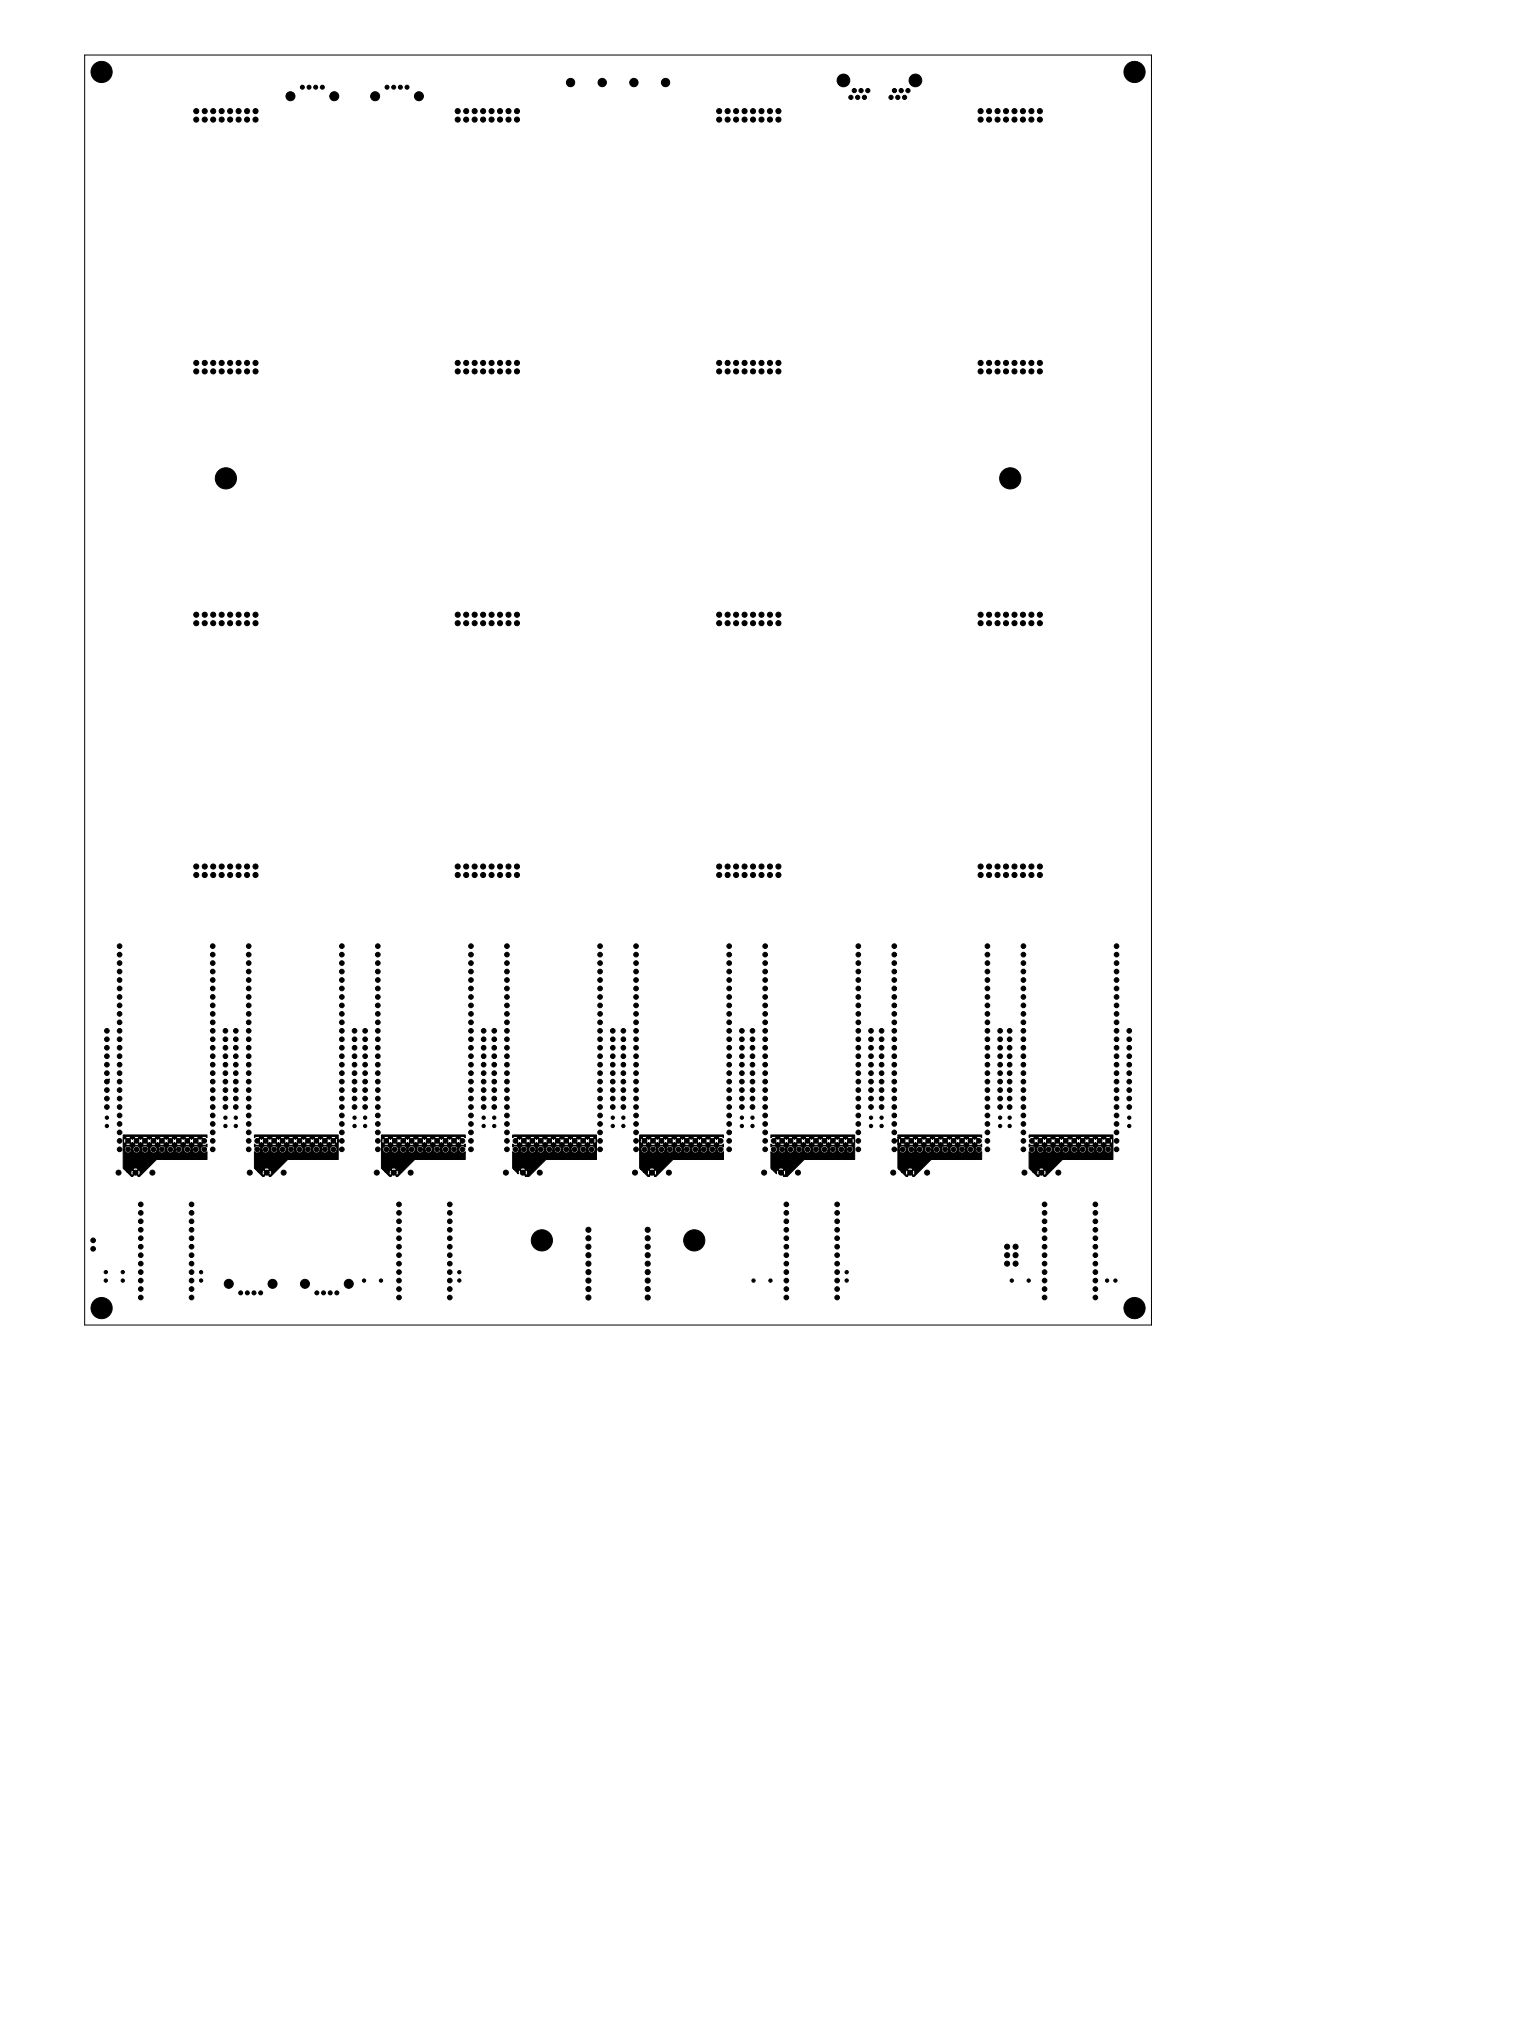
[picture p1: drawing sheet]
<svg xmlns="http://www.w3.org/2000/svg" width="457mm" height="610mm" viewBox="0 0 457 610" stroke-linecap="round" stroke-linejoin="round" font-family="sans-serif">
<path d="M25.4 16.5h320v381h-320z" fill="none" stroke="#000" stroke-width=".3"/>
<g fill="#000" stroke="#000" stroke-width=".3">
<path d="M37 340.5h25.1l-.1 .8v-.2a.95 .95 0 0 0-1.5 .2l1 .9-1 1a1 1 0 0 0 1.5 .2v-.2l.1 .9-.2-.2a1.1 1.1 0 0 0-1.5 .2 1.1 1.1 0 0 0 .2 1.6 1.1 1.1 0 0 0 1.5-.2v2.4h-15.1l-5.1 5h-.5l-.8-.9-.7 .9h-.5l-1.3-1.3h1.1l.2 .9 .3 .1 .8-.8h.3l.8 .8 .3-.1a1 1 0 0 0-.3-1.5l-.8 .8h-.3l-.8-.8-.3 .1-.2 .5h-1.1l-.8-.8h2.5l.8 .8 .8-.8a1.04 1.04 0 0 0-1.5-.2l-.1 .2h-2.5l-.3-.3v-5.5h.3l.2 .4a1.1 1.1 0 0 0 1.1 .5 1.1 1.1 0 0 0 .9-.9h.4l.1 .4a1.1 1.1 0 0 0 1.2 .5 1.1 1.1 0 0 0 .8-.9h.4l.2 .4a1.1 1.1 0 0 0 1.1 .5 1.1 1.1 0 0 0 .9-.9h.4l.1 .4a1.1 1.1 0 0 0 1.2 .5 1.1 1.1 0 0 0 .8-.9h.4l.2 .4a1.1 1.1 0 0 0 1.1 .5 1.1 1.1 0 0 0 .9-.9h.3l.2 .4a1.1 1.1 0 0 0 1.1 .5 1.1 1.1 0 0 0 .9-.9h.4l.1 .4a1.1 1.1 0 0 0 1.2 .5 1.1 1.1 0 0 0 .8-.9h.4l.2 .4a1.1 1.1 0 0 0 1.1 .5 1.1 1.1 0 0 0 .9-.9h.4l.1 .4a1.1 1.1 0 0 0 1.9 0 1.1 1.1 0 0 0-.7-1.7 1.1 1.1 0 0 0-1.3 1.3h-.4v-.4a1.1 1.1 0 0 0-1.3-.9 1.1 1.1 0 0 0-.9 1.3h-.4v-.4a1.1 1.1 0 0 0-1.3-.9 1.1 1.1 0 0 0-.8 1.3h-.4v-.4a1.1 1.1 0 0 0-1.3-.9 1.1 1.1 0 0 0-.9 1.3h-.3v-.4a1.1 1.1 0 0 0-1.3-.9 1.1 1.1 0 0 0-.9 1.3h-.4v-.4a1.1 1.1 0 0 0-1.3-.9 1.1 1.1 0 0 0-.8 1.3h-.4v-.4a1.1 1.1 0 0 0-1.3-.9 1.1 1.1 0 0 0-.9 1.3h-.4v-.4a1.1 1.1 0 0 0-1.3-.9 1.1 1.1 0 0 0-.8 1.3h-.4v-.4a1.1 1.1 0 0 0-1.3-.9 1.1 1.1 0 0 0-.9 1.3h-.3v-1.8h.7a1 1 0 0 0 1.4 .2l.1-.2h1a1 1 0 0 0 1.5 .2v-.2h1a1 1 0 0 0 1.5 .2l.1-.2h1a1 1 0 0 0 1.4 .2l.1-.2h1a1 1 0 0 0 1.5 .2v-.2h1.1a1 1 0 0 0 1.4 .2l.1-.2h1a1 1 0 0 0 1.5 .2v-.2h1a1 1 0 0 0 1.5 .2l.1-.2h1a1 1 0 0 0 1.4 .2l.1-.2-.8-.8-.7 .8h-1l-.8-.8-.8 .8h-1l-.7-.8-.8 .8h-1l-.8-.8-.7 .8h-1.1l-.7-.8-.8 .8h-1l-.8-.8-.7 .8h-1l-.8-.8-.8 .8h-1l-.7-.8-.8 .8h-1l-.8-.8-.7 .8h-.7v-1.1l.2 .9h.3l.7-.7h.4l.8 .7 .3-.3 .3 .3 .8-.7h.3l.8 .7 .3-.3 .4 .3 .7-.7h.4l.7 .7 .4-.3 .3 .3 .8-.7h.3l.8 .7 .3-.3 .3 .3 .8-.7h.4l.7 .7 .3-.3 .4 .3 .7-.7h.4l.8 .7 .3-.3 .3 .3 .8-.7h.3l.8 .7 .3-.3 .4 .3 .7-.7h.4l.7 .7 .4-.3 .3 .3 .8-.7h.3l.8 .7 .3-.3 .3 .3 .8-.7-.8-.8-.3 .3-.3-.3-.8 .8h-.3l-.8-.8-.3 .3-.4-.3-.7 .8h-.4l-.7-.8-.4 .3-.3-.3-.8 .8h-.3l-.8-.8-.3 .3-.3-.3-.8 .8h-.4l-.7-.8-.3 .3-.4-.3-.7 .8h-.4l-.8-.8-.3 .3-.3-.3-.8 .8h-.3l-.8-.8-.3 .3-.4-.3-.7 .8h-.4l-.7-.8-.4 .3-.3-.3-.8 .8h-.3l-.8-.8-.3 .3-.3-.3-.8 .8h-.4l-.7-.8-.5 .6v-.8h.7l.7 .8 .8-.8h1l.8 .8 .7-.8h1l.8 .8 .8-.8h1l.7 .8 .8-.8h1l.8 .8 .7-.8h1.1l.7 .8 .8-.8h1l.8 .8 .7-.8h1l.8 .8 .8-.8h1l.7 .8 .8-.8-.1-.2a.95 .95 0 0 0-1.4 .2h-1l-.1-.2a.95 .95 0 0 0-1.5 .2h-1v-.2a.95 .95 0 0 0-1.5 .2h-1l-.1-.2a.95 .95 0 0 0-1.4 .2h-1.1v-.2a.95 .95 0 0 0-1.5 .2h-1l-.1-.2a.95 .95 0 0 0-1.4 .2h-1l-.1-.2a.95 .95 0 0 0-1.5 .2h-1v-.2a.95 .95 0 0 0-1.5 .2h-1l-.1-.2a.95 .95 0 0 0-1.4 .2h-.7zM76.3 340.5h25.2v7.4h-15.1l-5.2 5h-.4l-.8-.9-.7 .9h-.5l-1.4-1.3h1.2l.2 .9 .2 .1 .8-.8h.4l.8 .8a1.05 1.05 0 0 0 .2-1.5l-.2-.1-.8 .8h-.4l-.8-.8-.2 .1-.2 .5h-1.2l-.7-.8h2.5l.8 .8 .8-.8-.1-.2a1 1 0 0 0-1.5 .2h-2.5l-.4-.3v-5l.2 .2a1.1 1.1 0 0 0 1.7-.7h.4l.2 .4a1.1 1.1 0 0 0 1.1 .5 1.1 1.1 0 0 0 .9-.9h.4l.1 .4a1.1 1.1 0 0 0 1.1 .5 1.1 1.1 0 0 0 .9-.9h.4l.2 .4a1.1 1.1 0 0 0 1.1 .5 1.1 1.1 0 0 0 .9-.9h.3l.2 .4a1.1 1.1 0 0 0 1.1 .5 1.1 1.1 0 0 0 .9-.9h.4l.1 .4a1.1 1.1 0 0 0 1.2 .5 1.1 1.1 0 0 0 .8-.9h.4l.2 .4a1.1 1.1 0 0 0 1.1 .5 1.1 1.1 0 0 0 .9-.9h.4l.1 .4a1.1 1.1 0 0 0 1.1 .5 1.1 1.1 0 0 0 .9-.9h.4l.2 .4a1.1 1.1 0 0 0 1.1 .5 1.1 1.1 0 0 0 .9-.9h.3l.2 .4a1.1 1.1 0 0 0 1.8 0 1.1 1.1 0 0 0-.7-1.7 1.1 1.1 0 0 0-1.3 1.3h-.3v-.4a1.1 1.1 0 0 0-1.3-.9 1.1 1.1 0 0 0-.9 1.3h-.4v-.4a1.1 1.1 0 0 0-1.3-.9 1.1 1.1 0 0 0-.8 1.3h-.4v-.4a1.1 1.1 0 0 0-1.3-.9 1.1 1.1 0 0 0-.9 1.3h-.4v-.4a1.1 1.1 0 0 0-1.3-.9 1.1 1.1 0 0 0-.8 1.3h-.4v-.4a1.1 1.1 0 0 0-1.3-.9 1.1 1.1 0 0 0-.9 1.3h-.3v-.4a1.1 1.1 0 0 0-1.3-.9 1.1 1.1 0 0 0-.9 1.3h-.4v-.4a1.1 1.1 0 0 0-1.3-.9 1.1 1.1 0 0 0-.8 1.3h-.4v-.4a1.1 1.1 0 0 0-1.3-.9 1.1 1.1 0 0 0-.9 1.3h-.4v-.4a1.08 1.08 0 0 0-.8-.9 1.08 1.08 0 0 0-1.1 .4l.1-.9a1 1 0 0 0 1.4 .2l.1-.2h1a1 1 0 0 0 1.5 .2v-.2h1.1a1 1 0 0 0 1.4 .2l.1-.2h1a1 1 0 0 0 1.5 .2v-.2h1.1a1 1 0 0 0 1.4 .2l.1-.2h1a1 1 0 0 0 1.4 .2l.1-.2h1a1 1 0 0 0 1.5 .2v-.2h1.1a1 1 0 0 0 1.4 .2l.1-.2h1a1 1 0 0 0 1.5 .2v-.2h1.1a1 1 0 0 0 1.4 .2l.1-.2-.8-.8-.7 .8h-1.1l-.7-.8-.8 .8h-1l-.8-.8-.7 .8h-1.1l-.7-.8-.8 .8h-1l-.7-.8-.8 .8h-1l-.8-.8-.7 .8h-1.1l-.7-.8-.8 .8h-1l-.8-.8-.7 .8h-1.1l-.7-.8-.8 .8h-1l-.9-.9h.3l.8 .7 .3-.3 .4 .3 .7-.7h.4l.7 .7 .4-.3 .3 .3 .8-.7h.3l.8 .7 .3-.3 .3 .3 .8-.7h.4l.7 .7 .3-.3 .4 .3 .7-.7h.4l.7 .7 .4-.3 .3 .3 .8-.7h.3l.8 .7 .3-.3 .4 .3 .7-.7h.4l.7 .7 .4-.3 .3 .3 .8-.7h.3l.8 .7 .3-.3 .3 .3 .8-.7h.4l.7 .7 .3-.3 .4 .3 .7-.7h.4l.7 .7h.3a.95 .95 0 0 0-.3-1.5l-.7 .8h-.4l-.7-.8-.3 .3-.4-.3-.7 .8h-.4l-.8-.8-.3 .3-.3-.3-.8 .8h-.3l-.8-.8-.3 .3-.4-.3-.7 .8h-.4l-.7-.8-.4 .3-.3-.3-.8 .8h-.3l-.8-.8-.3 .3-.4-.3-.7 .8h-.4l-.7-.8-.3 .3-.4-.3-.7 .8h-.4l-.8-.8-.3 .3-.3-.3-.8 .8h-.3l-.8-.8-.3 .3-.4-.3-.7 .8h-.4l-.7-.8-.4 .3-.3-.3-.8 .8-.3-.1 .9-.9h1l.8 .8 .7-.8h1.1l.7 .8 .8-.8h1l.8 .8 .7-.8h1.1l.7 .8 .8-.8h1l.8 .8 .7-.8h1l.8 .8 .7-.8h1.1l.7 .8 .8-.8h1l.8 .8 .7-.8h1.1l.7 .8 .8-.8a1 1 0 0 0-1.5-.2v.2h-1.1a1 1 0 0 0-1.4-.2l-.1 .2h-1a1 1 0 0 0-1.5-.2v.2h-1.1a1 1 0 0 0-1.4-.2l-.1 .2h-1a1 1 0 0 0-1.4-.2l-.1 .2h-1a1 1 0 0 0-1.5-.2v.2h-1.1a1 1 0 0 0-1.4-.2l-.1 .2h-1a1 1 0 0 0-1.5-.2v.2h-1.1a1 1 0 0 0-1.4-.2l-.1 .2h-1a1 1 0 0 0-1.4-.2l-.1 .2zM114.4 340.5h25.2l-.1 .8-.1-.2a.95 .95 0 0 0-1.4 .2l.9 .9-.9 1a1 1 0 0 0 1.4 .2l.1-.2 .1 .9-.2-.2a1.1 1.1 0 0 0-1.5 .2 1.1 1.1 0 0 0 .2 1.6 1.1 1.1 0 0 0 1.5-.2v2.4h-15.1l-5.2 5h-.4l-.8-.9-.7 .9h-.5l-1.4-1.3h1.2l.2 .9 .2 .1 .8-.8h.4l.8 .8 .2-.1a1 1 0 0 0-.2-1.5l-.8 .8h-.4l-.8-.8-.2 .1-.2 .5h-1.2l-.7-.8h2.5l.8 .8 .8-.8a1.04 1.04 0 0 0-1.5-.2l-.1 .2h-2.5l-.4-.3v-5.5h.4l.2 .4a1.1 1.1 0 0 0 1.1 .5 1.1 1.1 0 0 0 .9-.9h.3l.2 .4a1.1 1.1 0 0 0 1.1 .5 1.1 1.1 0 0 0 .9-.9h.4l.2 .4a1.1 1.1 0 0 0 1.1 .5 1.1 1.1 0 0 0 .8-.9h.4l.2 .4a1.1 1.1 0 0 0 1.1 .5 1.1 1.1 0 0 0 .9-.9h.4l.1 .4a1.1 1.1 0 0 0 1.2 .5 1.1 1.1 0 0 0 .8-.9h.4l.2 .4a1.1 1.1 0 0 0 1.1 .5 1.1 1.1 0 0 0 .9-.9h.3l.2 .4a1.1 1.1 0 0 0 1.1 .5 1.1 1.1 0 0 0 .9-.9h.4l.2 .4a1.1 1.1 0 0 0 1.1 .5 1.1 1.1 0 0 0 .8-.9h.4l.2 .4a1.1 1.1 0 0 0 1.8 0 1.1 1.1 0 0 0-.7-1.7 1.1 1.1 0 0 0-1.3 1.3h-.4v-.4a1.1 1.1 0 0 0-1.2-.9 1.1 1.1 0 0 0-.9 1.3h-.4v-.4a1.1 1.1 0 0 0-1.3-.9 1.1 1.1 0 0 0-.9 1.3h-.3v-.4a1.1 1.1 0 0 0-1.3-.9 1.1 1.1 0 0 0-.9 1.3h-.4v-.4a1.1 1.1 0 0 0-1.3-.9 1.1 1.1 0 0 0-.8 1.3h-.4v-.4a1.1 1.1 0 0 0-1.3-.9 1.1 1.1 0 0 0-.9 1.3h-.4v-.4a1.1 1.1 0 0 0-1.2-.9 1.1 1.1 0 0 0-.9 1.3h-.4v-.4a1.1 1.1 0 0 0-1.3-.9 1.1 1.1 0 0 0-.9 1.3h-.3v-.4a1.1 1.1 0 0 0-1.3-.9 1.1 1.1 0 0 0-.9 1.3h-.4v-1.8h.7a1 1 0 0 0 1.5 .2v-.2h1.1a1 1 0 0 0 1.4 .2l.1-.2h1a1 1 0 0 0 1.5 .2v-.2h1.1a1 1 0 0 0 1.4 .2l.1-.2h1a1 1 0 0 0 1.4 .2l.1-.2h1a1 1 0 0 0 1.5 .2v-.2h1.1a1 1 0 0 0 1.4 .2l.1-.2h1a1 1 0 0 0 1.5 .2v-.2h1.1a1 1 0 0 0 1.4 .2l.1-.2-.8-.8-.7 .8h-1.1l-.7-.8-.8 .8h-1l-.8-.8-.7 .8h-1.1l-.7-.8-.8 .8h-1l-.8-.8-.7 .8h-1l-.8-.8-.7 .8h-1.1l-.7-.8-.8 .8h-1l-.8-.8-.7 .8h-1.1l-.7-.8-.8 .8h-.7v-1.1l.3 .9h.3l.7-.7h.4l.7 .7 .3-.3 .4 .3 .7-.7h.4l.8 .7 .3-.3 .3 .3 .8-.7h.3l.8 .7 .3-.3 .4 .3 .7-.7h.4l.7 .7 .4-.3 .3 .3 .8-.7h.3l.8 .7 .3-.3 .4 .3 .7-.7h.4l.7 .7 .3-.3 .4 .3 .7-.7h.4l.8 .7 .3-.3 .3 .3 .8-.7h.3l.8 .7 .3-.3 .4 .3 .7-.7h.4l.7 .7 .4-.3 .3 .3 .8-.7-.8-.8-.3 .3-.4-.3-.7 .8h-.4l-.7-.8-.4 .3-.3-.3-.8 .8h-.3l-.8-.8-.3 .3-.3-.3-.8 .8h-.4l-.7-.8-.3 .3-.4-.3-.7 .8h-.4l-.7-.8-.4 .3-.3-.3-.8 .8h-.3l-.8-.8-.3 .3-.4-.3-.7 .8h-.4l-.7-.8-.4 .3-.3-.3-.8 .8h-.3l-.8-.8-.3 .3-.3-.3-.8 .8h-.4l-.7-.8-.3 .3-.4-.3-.7 .8h-.4l-.7-.8-.6 .6v-.8h.7l.8 .8 .7-.8h1.1l.7 .8 .8-.8h1l.8 .8 .7-.8h1.1l.7 .8 .8-.8h1l.7 .8 .8-.8h1l.8 .8 .7-.8h1.1l.7 .8 .8-.8h1l.8 .8 .7-.8h1.1l.7 .8 .8-.8-.1-.2a.95 .95 0 0 0-1.4 .2h-1.1v-.2a.95 .95 0 0 0-1.5 .2h-1l-.1-.2a.95 .95 0 0 0-1.4 .2h-1.1v-.2a.95 .95 0 0 0-1.5 .2h-1l-.1-.2a.95 .95 0 0 0-1.4 .2h-1l-.1-.2a.95 .95 0 0 0-1.4 .2h-1.1v-.2a.95 .95 0 0 0-1.5 .2h-1l-.1-.2a.95 .95 0 0 0-1.4 .2h-1.1v-.2a.95 .95 0 0 0-1.5 .2h-.7zM153.8 340.5h25.1v7.4h-15.1l-5.1 5h-1.1l-.9-1.1h.3l.8 .8a1.05 1.05 0 0 0 .3-1.5l-.3-.1-.8 .8h-.3l-.8-.8-.3 .1-.1 1.1-1.4-1.4h2l.7 .8 .8-.8a1.04 1.04 0 0 0-1.5-.2v.2h-2l-.3-.3v-5a1.08 1.08 0 0 0 1.1 .4 1.08 1.08 0 0 0 .8-.9h.4l.1 .4a1.1 1.1 0 0 0 1.2 .5 1.1 1.1 0 0 0 .8-.9h.4l.2 .4a1.1 1.1 0 0 0 1.1 .5 1.1 1.1 0 0 0 .9-.9h.4l.1 .4a1.1 1.1 0 0 0 1.2 .5 1.1 1.1 0 0 0 .8-.9h.4l.2 .4a1.1 1.1 0 0 0 1.1 .5 1.1 1.1 0 0 0 .9-.9h.3l.2 .4a1.1 1.1 0 0 0 1.1 .5 1.1 1.1 0 0 0 .9-.9h.4l.1 .4a1.1 1.1 0 0 0 1.2 .5 1.1 1.1 0 0 0 .8-.9h.4l.2 .4a1.1 1.1 0 0 0 1.1 .5 1.1 1.1 0 0 0 .9-.9h.4l.1 .4a1.1 1.1 0 0 0 1.2 .5 1.1 1.1 0 0 0 .8-.9h.4l.2 .4a1.1 1.1 0 0 0 1.8 0 1.1 1.1 0 0 0-.7-1.7 1.1 1.1 0 0 0-1.3 1.3h-.4v-.4a1.1 1.1 0 0 0-1.3-.9 1.1 1.1 0 0 0-.8 1.3h-.4v-.4a1.1 1.1 0 0 0-1.3-.9 1.1 1.1 0 0 0-.9 1.3h-.4v-.4a1.1 1.1 0 0 0-1.3-.9 1.1 1.1 0 0 0-.8 1.3h-.4v-.4a1.1 1.1 0 0 0-1.3-.9 1.1 1.1 0 0 0-.9 1.3h-.3v-.4a1.1 1.1 0 0 0-1.3-.9 1.1 1.1 0 0 0-.9 1.3h-.4v-.4a1.1 1.1 0 0 0-1.3-.9 1.1 1.1 0 0 0-.8 1.3h-.4v-.4a1.1 1.1 0 0 0-1.3-.9 1.1 1.1 0 0 0-.9 1.3h-.4v-.4a1.1 1.1 0 0 0-1.3-.9 1.1 1.1 0 0 0-.8 1.3h-.4v-.4a1.08 1.08 0 0 0-.8-.9 1.08 1.08 0 0 0-1.1 .4l.1-.9a1 1 0 0 0 1.4 .2l.1-.2h1a1 1 0 0 0 1.5 .2v-.2h1a1 1 0 0 0 1.5 .2l.1-.2h1a1 1 0 0 0 1.4 .2l.1-.2h1a1 1 0 0 0 1.5 .2v-.2h1.1a1 1 0 0 0 1.4 .2l.1-.2h1a1 1 0 0 0 1.5 .2v-.2h1a1 1 0 0 0 1.5 .2l.1-.2h1a1 1 0 0 0 1.4 .2l.1-.2h1a1 1 0 0 0 1.5 .2v-.2l-.7-.8-.8 .8h-1l-.8-.8-.7 .8h-1l-.8-.8-.8 .8h-1l-.7-.8-.8 .8h-1l-.8-.8-.7 .8h-1.1l-.7-.8-.8 .8h-1l-.8-.8-.7 .8h-1l-.8-.8-.8 .8h-1l-.7-.8-.8 .8h-1l-1-.9h.4l.8 .7 .3-.3 .3 .3 .8-.7h.3l.8 .7 .3-.3 .4 .3 .7-.7h.4l.7 .7 .4-.3 .3 .3 .8-.7h.3l.8 .7 .3-.3 .3 .3 .8-.7h.4l.7 .7 .3-.3 .4 .3 .7-.7h.4l.8 .7 .3-.3 .3 .3 .8-.7h.3l.8 .7 .3-.3 .4 .3 .7-.7h.4l.7 .7 .4-.3 .3 .3 .8-.7h.3l.8 .7 .3-.3 .3 .3 .8-.7h.4l.7 .7h.3a.95 .95 0 0 0-.3-1.5l-.7 .8h-.4l-.8-.8-.3 .3-.3-.3-.8 .8h-.3l-.8-.8-.3 .3-.4-.3-.7 .8h-.4l-.7-.8-.4 .3-.3-.3-.8 .8h-.3l-.8-.8-.3 .3-.3-.3-.8 .8h-.4l-.7-.8-.3 .3-.4-.3-.7 .8h-.4l-.8-.8-.3 .3-.3-.3-.8 .8h-.3l-.8-.8-.3 .3-.4-.3-.7 .8h-.4l-.7-.8-.4 .3-.3-.3-.8 .8h-.3l-.8-.8-.3 .3-.3-.3-.8 .8-.4-.1 1-.9h1l.8 .8 .7-.8h1l.8 .8 .8-.8h1l.7 .8 .8-.8h1l.8 .8 .7-.8h1.1l.7 .8 .8-.8h1l.8 .8 .7-.8h1l.8 .8 .8-.8h1l.7 .8 .8-.8h1l.8 .8 .7-.8a1 1 0 0 0-1.4-.2l-.1 .2h-1a1 1 0 0 0-1.5-.2v.2h-1a1 1 0 0 0-1.5-.2l-.1 .2h-1a1 1 0 0 0-1.4-.2l-.1 .2h-1a1 1 0 0 0-1.5-.2v.2h-1.1a1 1 0 0 0-1.4-.2l-.1 .2h-1a1 1 0 0 0-1.5-.2v.2h-1a1 1 0 0 0-1.5-.2l-.1 .2h-1a1 1 0 0 0-1.4-.2l-.1 .2h-1a1 1 0 0 0-1.5-.2v.2zM191.9 340.5h25.1v.8l-.1-.2a.95 .95 0 0 0-1.4 .2l.9 .9-.9 1a1 1 0 0 0 1.4 .2l.1-.2v.9l-.2-.2a1.1 1.1 0 0 0-1.5 .2 1.1 1.1 0 0 0 .2 1.6 1.1 1.1 0 0 0 1.5-.2v2.4h-15.1l-5.1 5h-.5l-.7-.9-.8 .9h-.4l-1.4-1.3h1.2l.2 .9 .2 .1 .8-.8h.4l.8 .8 .2-.1a1 1 0 0 0-.2-1.5l-.8 .8h-.4l-.8-.8-.2 .1-.2 .5h-1.2l-.8-.8h2.6l.8 .8 .8-.8a1.04 1.04 0 0 0-1.5-.2l-.1 .2h-2.6l-.3-.3v-5.5h.4l.1 .4a1.1 1.1 0 0 0 1.2 .5 1.1 1.1 0 0 0 .8-.9h.4l.2 .4a1.1 1.1 0 0 0 1.1 .5 1.1 1.1 0 0 0 .9-.9h.4l.1 .4a1.1 1.1 0 0 0 1.2 .5 1.1 1.1 0 0 0 .8-.9h.4l.2 .4a1.1 1.1 0 0 0 1.1 .5 1.1 1.1 0 0 0 .9-.9h.3l.2 .4a1.1 1.1 0 0 0 1.1 .5 1.1 1.1 0 0 0 .9-.9h.4l.1 .4a1.1 1.1 0 0 0 1.2 .5 1.1 1.1 0 0 0 .8-.9h.4l.2 .4a1.1 1.1 0 0 0 1.1 .5 1.1 1.1 0 0 0 .9-.9h.4l.1 .4a1.1 1.1 0 0 0 1.2 .5 1.1 1.1 0 0 0 .8-.9h.4l.2 .4a1.1 1.1 0 0 0 1.8 0 1.1 1.1 0 0 0-.7-1.7 1.1 1.1 0 0 0-1.3 1.3h-.4v-.4a1.1 1.1 0 0 0-1.3-.9 1.1 1.1 0 0 0-.8 1.3h-.4v-.4a1.1 1.1 0 0 0-1.3-.9 1.1 1.1 0 0 0-.9 1.3h-.4v-.4a1.1 1.1 0 0 0-1.3-.9 1.1 1.1 0 0 0-.8 1.3h-.4v-.4a1.1 1.1 0 0 0-1.3-.9 1.1 1.1 0 0 0-.9 1.3h-.3v-.4a1.1 1.1 0 0 0-1.3-.9 1.1 1.1 0 0 0-.9 1.3h-.4v-.4a1.1 1.1 0 0 0-1.3-.9 1.1 1.1 0 0 0-.8 1.3h-.4v-.4a1.1 1.1 0 0 0-1.3-.9 1.1 1.1 0 0 0-.9 1.3h-.4v-.4a1.1 1.1 0 0 0-1.3-.9 1.1 1.1 0 0 0-.8 1.3h-.4v-1.8h.7a1 1 0 0 0 1.5 .2v-.2h1a1 1 0 0 0 1.5 .2l.1-.2h1a1 1 0 0 0 1.4 .2l.1-.2h1a1 1 0 0 0 1.5 .2v-.2h1.1a1 1 0 0 0 1.4 .2l.1-.2h1a1 1 0 0 0 1.5 .2v-.2h1a1 1 0 0 0 1.5 .2l.1-.2h1a1 1 0 0 0 1.4 .2l.1-.2h1a1 1 0 0 0 1.5 .2v-.2l-.7-.8-.8 .8h-1l-.8-.8-.7 .8h-1l-.8-.8-.8 .8h-1l-.7-.8-.8 .8h-1l-.8-.8-.7 .8h-1.1l-.7-.8-.8 .8h-1l-.8-.8-.7 .8h-1l-.8-.8-.8 .8h-1l-.7-.8-.8 .8h-.7v-1.1l.3 .9h.2l.8-.7h.3l.8 .7 .3-.3 .4 .3 .7-.7h.4l.7 .7 .4-.3 .3 .3 .8-.7h.3l.8 .7 .3-.3 .3 .3 .8-.7h.4l.7 .7 .3-.3 .4 .3 .7-.7h.4l.8 .7 .3-.3 .3 .3 .8-.7h.3l.8 .7 .3-.3 .4 .3 .7-.7h.4l.7 .7 .4-.3 .3 .3 .8-.7h.3l.8 .7 .3-.3 .3 .3 .8-.7h.4l.7 .7 .3-.3 .4 .3 .7-.7-.7-.8-.3 .3-.4-.3-.7 .8h-.4l-.8-.8-.3 .3-.3-.3-.8 .8h-.3l-.8-.8-.3 .3-.4-.3-.7 .8h-.4l-.7-.8-.4 .3-.3-.3-.8 .8h-.3l-.8-.8-.3 .3-.3-.3-.8 .8h-.4l-.7-.8-.3 .3-.4-.3-.7 .8h-.4l-.8-.8-.3 .3-.3-.3-.8 .8h-.3l-.8-.8-.3 .3-.4-.3-.7 .8h-.4l-.7-.8-.4 .3-.3-.3-.8 .8h-.3l-.8-.8-.5 .6v-.8h.7l.8 .8 .7-.8h1l.8 .8 .8-.8h1l.7 .8 .8-.8h1l.8 .8 .7-.8h1.1l.7 .8 .8-.8h1l.8 .8 .7-.8h1l.8 .8 .8-.8h1l.7 .8 .8-.8h1l.8 .8 .7-.8v-.2a.95 .95 0 0 0-1.5 .2h-1l-.1-.2a.95 .95 0 0 0-1.4 .2h-1l-.1-.2a.95 .95 0 0 0-1.5 .2h-1v-.2a.95 .95 0 0 0-1.5 .2h-1l-.1-.2a.95 .95 0 0 0-1.4 .2h-1.1v-.2a.95 .95 0 0 0-1.5 .2h-1l-.1-.2a.95 .95 0 0 0-1.4 .2h-1l-.1-.2a.95 .95 0 0 0-1.5 .2h-1v-.2a.95 .95 0 0 0-1.5 .2h-.7zM231.3 340.5h25.1v7.4h-15.1l-5.1 5h-1.1l-1-1.1h.4l.8 .8a1.05 1.05 0 0 0 .2-1.5l-.2-.1-.8 .8h-.4l-.8-.8-.2 .1-.1 1.1-1.4-1.4h1.9l.8 .8 .8-.8a1.04 1.04 0 0 0-1.5-.2l-.1 .2h-1.9l-.3-.3v-5a1.08 1.08 0 0 0 1.1 .4 1.08 1.08 0 0 0 .8-.9h.4l.1 .4a1.1 1.1 0 0 0 1.1 .5 1.1 1.1 0 0 0 .9-.9h.4l.2 .4a1.1 1.1 0 0 0 1.1 .5 1.1 1.1 0 0 0 .9-.9h.3l.2 .4a1.1 1.1 0 0 0 1.1 .5 1.1 1.1 0 0 0 .9-.9h.4l.1 .4a1.1 1.1 0 0 0 1.2 .5 1.1 1.1 0 0 0 .8-.9h.4l.2 .4a1.1 1.1 0 0 0 1.1 .5 1.1 1.1 0 0 0 .9-.9h.4l.1 .4a1.1 1.1 0 0 0 1.1 .5 1.1 1.1 0 0 0 .9-.9h.4l.2 .4a1.1 1.1 0 0 0 1.1 .5 1.1 1.1 0 0 0 .9-.9h.3l.2 .4a1.1 1.1 0 0 0 1.1 .5 1.1 1.1 0 0 0 .9-.9h.4l.1 .4a1.1 1.1 0 0 0 1.9 0 1.1 1.1 0 0 0-.7-1.7 1.1 1.1 0 0 0-1.3 1.3h-.4v-.4a1.1 1.1 0 0 0-1.3-.9 1.1 1.1 0 0 0-.9 1.3h-.3v-.4a1.1 1.1 0 0 0-1.3-.9 1.1 1.1 0 0 0-.9 1.3h-.4v-.4a1.1 1.1 0 0 0-1.3-.9 1.1 1.1 0 0 0-.8 1.3h-.4v-.4a1.1 1.1 0 0 0-1.3-.9 1.1 1.1 0 0 0-.9 1.3h-.4v-.4a1.1 1.1 0 0 0-1.3-.9 1.1 1.1 0 0 0-.8 1.3h-.4v-.4a1.1 1.1 0 0 0-1.3-.9 1.1 1.1 0 0 0-.9 1.3h-.3v-.4a1.1 1.1 0 0 0-1.3-.9 1.1 1.1 0 0 0-.9 1.3h-.4v-.4a1.1 1.1 0 0 0-1.3-.9 1.1 1.1 0 0 0-.8 1.3h-.4v-.4a1.08 1.08 0 0 0-.8-.9 1.08 1.08 0 0 0-1.1 .4v-.9a1 1 0 0 0 1.5 .2v-.2h1.1a1 1 0 0 0 1.4 .2l.1-.2h1a1 1 0 0 0 1.5 .2v-.2h1.1a1 1 0 0 0 1.4 .2l.1-.2h1a1 1 0 0 0 1.4 .2l.1-.2h1a1 1 0 0 0 1.5 .2v-.2h1.1a1 1 0 0 0 1.4 .2l.1-.2h1a1 1 0 0 0 1.5 .2v-.2h1.1a1 1 0 0 0 1.4 .2l.1-.2h1a1 1 0 0 0 1.4 .2l.1-.2-.7-.8-.8 .8h-1l-.8-.8-.7 .8h-1.1l-.7-.8-.8 .8h-1l-.8-.8-.7 .8h-1.1l-.7-.8-.8 .8h-1l-.7-.8-.8 .8h-1l-.8-.8-.7 .8h-1.1l-.7-.8-.8 .8h-1l-.8-.8-.7 .8h-1.1l-.9-.9h.4l.7 .7 .4-.3 .3 .3 .8-.7h.3l.8 .7 .3-.3 .3 .3 .8-.7h.4l.7 .7 .3-.3 .4 .3 .7-.7h.4l.7 .7 .4-.3 .3 .3 .8-.7h.3l.8 .7 .3-.3 .4 .3 .7-.7h.4l.7 .7 .4-.3 .3 .3 .8-.7h.3l.8 .7 .3-.3 .3 .3 .8-.7h.4l.7 .7 .3-.3 .4 .3 .7-.7h.4l.7 .7 .4-.3 .3 .3 .8-.7h.3l.8 .7h.2a.95 .95 0 0 0-.2-1.5l-.8 .8h-.3l-.8-.8-.3 .3-.4-.3-.7 .8h-.4l-.7-.8-.3 .3-.4-.3-.7 .8h-.4l-.8-.8-.3 .3-.3-.3-.8 .8h-.3l-.8-.8-.3 .3-.4-.3-.7 .8h-.4l-.7-.8-.4 .3-.3-.3-.8 .8h-.3l-.8-.8-.3 .3-.4-.3-.7 .8h-.4l-.7-.8-.3 .3-.4-.3-.7 .8h-.4l-.8-.8-.3 .3-.3-.3-.8 .8h-.3l-.8-.8-.3 .3-.4-.3-.7 .8-.4-.1 .9-.9h1.1l.7 .8 .8-.8h1l.8 .8 .7-.8h1.1l.7 .8 .8-.8h1l.8 .8 .7-.8h1l.8 .8 .7-.8h1.1l.7 .8 .8-.8h1l.8 .8 .7-.8h1.1l.7 .8 .8-.8h1l.8 .8 .7-.8a1 1 0 0 0-1.4-.2l-.1 .2h-1a1 1 0 0 0-1.5-.2v.2h-1.1a1 1 0 0 0-1.4-.2l-.1 .2h-1a1 1 0 0 0-1.5-.2v.2h-1.1a1 1 0 0 0-1.4-.2l-.1 .2h-1a1 1 0 0 0-1.4-.2l-.1 .2h-1a1 1 0 0 0-1.5-.2v.2h-1.1a1 1 0 0 0-1.4-.2l-.1 .2h-1a1 1 0 0 0-1.5-.2v.2h-1.1a1 1 0 0 0-1.4-.2l-.1 .2zM269.4 340.5h25.1l-.1 .8v-.2a.95 .95 0 0 0-1.5 .2l1 .9-1 1a1 1 0 0 0 1.5 .2v-.2l.1 .9-.2-.2a1.1 1.1 0 0 0-1.5 .2 1.1 1.1 0 0 0 .2 1.6 1.1 1.1 0 0 0 1.5-.2v2.4h-15.1l-5.1 5h-.5l-.8-.9-.7 .9h-.5l-1.3-1.3h1.2l.1 .9 .3 .1 .8-.8h.3l.8 .8 .3-.1a1 1 0 0 0-.3-1.5l-.8 .8h-.3l-.8-.8-.3 .1-.1 .5h-1.2l-.8-.8h2.6l.7 .8 .8-.8a1.04 1.04 0 0 0-1.5-.2v.2h-2.6l-.3-.3v-5.5h.3l.2 .4a1.1 1.1 0 0 0 1.1 .5 1.1 1.1 0 0 0 .9-.9h.4l.2 .4a1.1 1.1 0 0 0 1.1 .5 1.1 1.1 0 0 0 .8-.9h.4l.2 .4a1.1 1.1 0 0 0 1.1 .5 1.1 1.1 0 0 0 .9-.9h.4l.1 .4a1.1 1.1 0 0 0 1.2 .5 1.1 1.1 0 0 0 .8-.9h.4l.2 .4a1.1 1.1 0 0 0 1.1 .5 1.1 1.1 0 0 0 .9-.9h.3l.2 .4a1.1 1.1 0 0 0 1.1 .5 1.1 1.1 0 0 0 .9-.9h.4l.2 .4a1.1 1.1 0 0 0 1.1 .5 1.1 1.1 0 0 0 .8-.9h.4l.2 .4a1.1 1.1 0 0 0 1.1 .5 1.1 1.1 0 0 0 .9-.9h.4l.1 .4a1.1 1.1 0 0 0 1.9 0 1.1 1.1 0 0 0-.7-1.7 1.1 1.1 0 0 0-1.3 1.3h-.4v-.4a1.1 1.1 0 0 0-1.3-.9 1.1 1.1 0 0 0-.9 1.3h-.4v-.4a1.1 1.1 0 0 0-1.2-.9 1.1 1.1 0 0 0-.9 1.3h-.4v-.4a1.1 1.1 0 0 0-1.3-.9 1.1 1.1 0 0 0-.9 1.3h-.3v-.4a1.1 1.1 0 0 0-1.3-.9 1.1 1.1 0 0 0-.9 1.3h-.4v-.4a1.1 1.1 0 0 0-1.3-.9 1.1 1.1 0 0 0-.8 1.3h-.4v-.4a1.1 1.1 0 0 0-1.3-.9 1.1 1.1 0 0 0-.9 1.3h-.4v-.4a1.1 1.1 0 0 0-1.2-.9 1.1 1.1 0 0 0-.9 1.3h-.4v-.4a1.1 1.1 0 0 0-1.3-.9 1.1 1.1 0 0 0-.9 1.3h-.3v-1.8h.7v.2a.95 .95 0 0 0 1.5-.2h1l.1 .2a.95 .95 0 0 0 1.4-.2h1.1v.2a.95 .95 0 0 0 1.5-.2h1l.1 .2a.95 .95 0 0 0 1.4-.2h1l.1 .2a.95 .95 0 0 0 1.4-.2h1.1v.2a.95 .95 0 0 0 1.5-.2h1l.1 .2a.95 .95 0 0 0 1.4-.2h1.1v.2a.95 .95 0 0 0 1.5-.2h1l.1 .2a.95 .95 0 0 0 1.4-.2l-.8-.8-.7 .8h-1l-.8-.8-.7 .8h-1.1l-.7-.8-.8 .8h-1l-.8-.8-.7 .8h-1.1l-.7-.8-.8 .8h-1l-.8-.8-.7 .8h-1l-.8-.8-.7 .8h-1.1l-.7-.8-.8 .8h-1l-.8-.8-.7 .8h-.7v-1.1l.3 .9h.2l.7-.7h.4l.8 .7 .3-.3 .3 .3 .8-.7h.3l.8 .7 .3-.3 .4 .3 .7-.7h.4l.7 .7 .4-.3 .3 .3 .8-.7h.3l.8 .7 .3-.3 .4 .3 .7-.7h.4l.7 .7 .3-.3 .4 .3 .7-.7h.4l.8 .7 .3-.3 .3 .3 .8-.7h.3l.8 .7 .3-.3 .4 .3 .7-.7h.4l.7 .7 .4-.3 .3 .3 .8-.7h.3l.8 .7 .3-.3 .4 .3 .7-.7-.7-.8-.4 .3-.3-.3-.8 .8h-.3l-.8-.8-.3 .3-.4-.3-.7 .8h-.4l-.7-.8-.4 .3-.3-.3-.8 .8h-.3l-.8-.8-.3 .3-.3-.3-.8 .8h-.4l-.7-.8-.3 .3-.4-.3-.7 .8h-.4l-.7-.8-.4 .3-.3-.3-.8 .8h-.3l-.8-.8-.3 .3-.4-.3-.7 .8h-.4l-.7-.8-.4 .3-.3-.3-.8 .8h-.3l-.8-.8-.3 .3-.3-.3-.8 .8h-.4l-.7-.8-.5 .6v-.8h.7l.7 .8 .8-.8h1l.8 .8 .7-.8h1.1l.7 .8 .8-.8h1l.7 .8 .8-.8h1l.8 .8 .7-.8h1.1l.7 .8 .8-.8h1l.8 .8 .7-.8h1.1l.7 .8 .8-.8h1l.7 .8 .8-.8-.1-.2a.95 .95 0 0 0-1.4 .2h-1l-.1-.2a.95 .95 0 0 0-1.4 .2h-1.1v-.2a.95 .95 0 0 0-1.5 .2h-1l-.1-.2a.95 .95 0 0 0-1.4 .2h-1.1v-.2a.95 .95 0 0 0-1.5 .2h-1l-.1-.2a.95 .95 0 0 0-1.4 .2h-1l-.1-.2a.95 .95 0 0 0-1.4 .2h-1.1v-.2a.95 .95 0 0 0-1.5 .2h-1l-.1-.2a.95 .95 0 0 0-1.4 .2h-.7zM308.7 340.5h25.2v7.4h-15.1l-5.2 5h-.4l-.8-.9-.7 .9h-.5l-1.3-1.3h1.1l.2 .9 .2 .1 .8-.8h.4l.8 .8a1.04 1.04 0 0 0 .2-1.5l-.2-.1-.8 .8h-.4l-.8-.8-.2 .1-.2 .5h-1.1l-.8-.8h2.5l.8 .8 .8-.8-.1-.2a1 1 0 0 0-1.5 .2h-2.5l-.4-.3v-5l.3 .2a1.1 1.1 0 0 0 1.6-.7h.4l.2 .4a1.1 1.1 0 0 0 1.1 .5 1.1 1.1 0 0 0 .9-.9h.4l.1 .4a1.1 1.1 0 0 0 1.2 .5 1.1 1.1 0 0 0 .8-.9h.4l.2 .4a1.1 1.1 0 0 0 1.1 .5 1.1 1.1 0 0 0 .9-.9h.3l.2 .4a1.1 1.1 0 0 0 1.1 .5 1.1 1.1 0 0 0 .9-.9h.4l.1 .4a1.1 1.1 0 0 0 1.2 .5 1.1 1.1 0 0 0 .8-.9h.4l.2 .4a1.1 1.1 0 0 0 1.1 .5 1.1 1.1 0 0 0 .9-.9h.4l.1 .4a1.1 1.1 0 0 0 1.2 .5 1.1 1.1 0 0 0 .8-.9h.4l.2 .4a1.1 1.1 0 0 0 1.1 .5 1.1 1.1 0 0 0 .9-.9h.3l.2 .4a1.1 1.1 0 0 0 1.8 0 1.1 1.1 0 0 0-.7-1.7 1.1 1.1 0 0 0-1.3 1.3h-.3v-.4a1.1 1.1 0 0 0-1.3-.9 1.1 1.1 0 0 0-.9 1.3h-.4v-.4a1.1 1.1 0 0 0-1.3-.9 1.1 1.1 0 0 0-.8 1.3h-.4v-.4a1.1 1.1 0 0 0-1.3-.9 1.1 1.1 0 0 0-.9 1.3h-.4v-.4a1.1 1.1 0 0 0-1.3-.9 1.1 1.1 0 0 0-.8 1.3h-.4v-.4a1.1 1.1 0 0 0-1.3-.9 1.1 1.1 0 0 0-.9 1.3h-.3v-.4a1.1 1.1 0 0 0-1.3-.9 1.1 1.1 0 0 0-.9 1.3h-.4v-.4a1.1 1.1 0 0 0-1.3-.9 1.1 1.1 0 0 0-.8 1.3h-.4v-.4a1.1 1.1 0 0 0-1.3-.9 1.1 1.1 0 0 0-.9 1.3h-.4v-.4a1.08 1.08 0 0 0-.8-.9 1.08 1.08 0 0 0-1.1 .4l.1-.9a1 1 0 0 0 1.5 .2v-.2h1a1 1 0 0 0 1.5 .2l.1-.2h1a1 1 0 0 0 1.4 .2l.1-.2h1a1 1 0 0 0 1.5 .2v-.2h1.1a1 1 0 0 0 1.4 .2l.1-.2h1a1 1 0 0 0 1.5 .2v-.2h1a1 1 0 0 0 1.5 .2l.1-.2h1a1 1 0 0 0 1.4 .2l.1-.2h1a1 1 0 0 0 1.5 .2v-.2h1.1a1 1 0 0 0 1.4 .2l.1-.2-.8-.8-.7 .8h-1.1l-.7-.8-.8 .8h-1l-.8-.8-.7 .8h-1l-.8-.8-.8 .8h-1l-.7-.8-.8 .8h-1l-.8-.8-.7 .8h-1.1l-.7-.8-.8 .8h-1l-.8-.8-.7 .8h-1l-.8-.8-.8 .8h-1l-.9-.9h.3l.8 .7 .3-.3 .4 .3 .7-.7h.4l.7 .7 .4-.3 .3 .3 .8-.7h.3l.8 .7 .3-.3 .3 .3 .8-.7h.4l.7 .7 .3-.3 .4 .3 .7-.7h.4l.8 .7 .3-.3 .3 .3 .8-.7h.3l.8 .7 .3-.3 .4 .3 .7-.7h.4l.7 .7 .4-.3 .3 .3 .8-.7h.3l.8 .7 .3-.3 .3 .3 .8-.7h.4l.7 .7 .3-.3 .4 .3 .7-.7h.4l.8 .7h.2a.95 .95 0 0 0-.2-1.5l-.8 .8h-.4l-.7-.8-.3 .3-.4-.3-.7 .8h-.4l-.8-.8-.3 .3-.3-.3-.8 .8h-.3l-.8-.8-.3 .3-.4-.3-.7 .8h-.4l-.7-.8-.4 .3-.3-.3-.8 .8h-.3l-.8-.8-.3 .3-.3-.3-.8 .8h-.4l-.7-.8-.3 .3-.4-.3-.7 .8h-.4l-.8-.8-.3 .3-.3-.3-.8 .8h-.3l-.8-.8-.3 .3-.4-.3-.7 .8h-.4l-.7-.8-.4 .3-.3-.3-.8 .8-.3-.1 .9-.9h1l.8 .8 .8-.8h1l.7 .8 .8-.8h1l.8 .8 .7-.8h1.1l.7 .8 .8-.8h1l.8 .8 .7-.8h1l.8 .8 .8-.8h1l.7 .8 .8-.8h1l.8 .8 .7-.8h1.1l.7 .8 .8-.8a1 1 0 0 0-1.5-.2v.2h-1.1a1 1 0 0 0-1.4-.2l-.1 .2h-1a1 1 0 0 0-1.5-.2v.2h-1a1 1 0 0 0-1.5-.2l-.1 .2h-1a1 1 0 0 0-1.4-.2l-.1 .2h-1a1 1 0 0 0-1.5-.2v.2h-1.1a1 1 0 0 0-1.4-.2l-.1 .2h-1a1 1 0 0 0-1.5-.2v.2h-1a1 1 0 0 0-1.5-.2l-.1 .2h-1a1 1 0 0 0-1.4-.2l-.1 .2z"/>
<circle cx="30.5" cy="21.6" r="3.2"/>
<circle cx="58.9" cy="33.3" r=".76"/>
<circle cx="58.9" cy="35.9" r=".76"/>
<circle cx="61.4" cy="35.9" r=".76"/>
<circle cx="61.4" cy="33.3" r=".76"/>
<circle cx="64" cy="35.9" r=".76"/>
<circle cx="64" cy="33.3" r=".76"/>
<circle cx="66.5" cy="33.3" r=".76"/>
<circle cx="66.5" cy="35.9" r=".76"/>
<circle cx="69" cy="35.9" r=".76"/>
<circle cx="69" cy="33.3" r=".76"/>
<circle cx="71.6" cy="35.9" r=".76"/>
<circle cx="71.6" cy="33.3" r=".76"/>
<circle cx="74.1" cy="35.9" r=".76"/>
<circle cx="74.1" cy="33.3" r=".76"/>
<circle cx="76.7" cy="35.9" r=".76"/>
<circle cx="76.7" cy="33.3" r=".76"/>
<circle cx="87.1" cy="28.9" r="1.35"/>
<circle cx="90.7" cy="26.2" r=".6"/>
<circle cx="92.7" cy="26.2" r=".6"/>
<circle cx="94.7" cy="26.2" r=".6"/>
<circle cx="96.7" cy="26.2" r=".6"/>
<circle cx="100.3" cy="28.9" r="1.35"/>
<circle cx="112.5" cy="28.9" r="1.35"/>
<circle cx="116.1" cy="26.2" r=".6"/>
<circle cx="118.1" cy="26.2" r=".6"/>
<circle cx="120.1" cy="26.2" r=".6"/>
<circle cx="122.1" cy="26.2" r=".6"/>
<circle cx="125.7" cy="28.9" r="1.35"/>
<circle cx="137.3" cy="33.3" r=".76"/>
<circle cx="137.3" cy="35.9" r=".76"/>
<circle cx="139.9" cy="35.9" r=".76"/>
<circle cx="139.9" cy="33.3" r=".76"/>
<circle cx="142.4" cy="33.3" r=".76"/>
<circle cx="142.4" cy="35.9" r=".76"/>
<circle cx="144.9" cy="35.9" r=".76"/>
<circle cx="144.9" cy="33.3" r=".76"/>
<circle cx="147.5" cy="33.3" r=".76"/>
<circle cx="147.5" cy="35.9" r=".76"/>
<circle cx="150" cy="35.9" r=".76"/>
<circle cx="150" cy="33.3" r=".76"/>
<circle cx="152.6" cy="33.3" r=".76"/>
<circle cx="152.6" cy="35.9" r=".76"/>
<circle cx="155.1" cy="33.3" r=".76"/>
<circle cx="155.1" cy="35.9" r=".76"/>
<circle cx="171.2" cy="24.8" r="1.25"/>
<circle cx="180.7" cy="24.8" r="1.25"/>
<circle cx="190.2" cy="24.8" r="1.25"/>
<circle cx="199.7" cy="24.8" r="1.25"/>
<circle cx="215.7" cy="35.9" r=".76"/>
<circle cx="215.7" cy="33.3" r=".76"/>
<circle cx="218.3" cy="35.9" r=".76"/>
<circle cx="218.3" cy="33.3" r=".76"/>
<circle cx="220.8" cy="33.3" r=".76"/>
<circle cx="220.8" cy="35.9" r=".76"/>
<circle cx="223.4" cy="35.9" r=".76"/>
<circle cx="223.4" cy="33.3" r=".76"/>
<circle cx="225.9" cy="35.9" r=".76"/>
<circle cx="225.9" cy="33.3" r=".76"/>
<circle cx="228.4" cy="33.3" r=".76"/>
<circle cx="228.4" cy="35.9" r=".76"/>
<circle cx="231" cy="33.3" r=".76"/>
<circle cx="231" cy="35.9" r=".76"/>
<circle cx="233.5" cy="35.9" r=".76"/>
<circle cx="233.5" cy="33.3" r=".76"/>
<circle cx="253" cy="24.1" r="1.91"/>
<circle cx="255.3" cy="29.2" r=".63"/>
<circle cx="256.3" cy="27.2" r=".63"/>
<circle cx="257.3" cy="29.2" r=".63"/>
<circle cx="258.3" cy="27.2" r=".63"/>
<circle cx="259.3" cy="29.2" r=".63"/>
<circle cx="260.3" cy="27.2" r=".63"/>
<circle cx="267.3" cy="29.2" r=".63"/>
<circle cx="268.3" cy="27.2" r=".63"/>
<circle cx="269.3" cy="29.2" r=".63"/>
<circle cx="270.4" cy="27.2" r=".63"/>
<circle cx="271.4" cy="29.2" r=".63"/>
<circle cx="272.4" cy="27.2" r=".63"/>
<circle cx="274.6" cy="24.1" r="1.91"/>
<circle cx="294.2" cy="35.9" r=".76"/>
<circle cx="294.2" cy="33.3" r=".76"/>
<circle cx="296.7" cy="35.9" r=".76"/>
<circle cx="296.7" cy="33.3" r=".76"/>
<circle cx="299.3" cy="35.9" r=".76"/>
<circle cx="299.3" cy="33.3" r=".76"/>
<circle cx="301.8" cy="35.9" r=".76"/>
<circle cx="301.8" cy="33.3" r=".76"/>
<circle cx="304.3" cy="33.3" r=".76"/>
<circle cx="304.3" cy="35.9" r=".76"/>
<circle cx="306.9" cy="35.9" r=".76"/>
<circle cx="306.9" cy="33.3" r=".76"/>
<circle cx="309.4" cy="35.9" r=".76"/>
<circle cx="309.4" cy="33.3" r=".76"/>
<circle cx="312" cy="35.9" r=".76"/>
<circle cx="312" cy="33.3" r=".76"/>
<circle cx="340.4" cy="21.6" r="3.2"/>
<circle cx="58.9" cy="108.9" r=".76"/>
<circle cx="58.9" cy="111.4" r=".76"/>
<circle cx="61.4" cy="111.4" r=".76"/>
<circle cx="61.4" cy="108.9" r=".76"/>
<circle cx="64" cy="111.4" r=".76"/>
<circle cx="64" cy="108.9" r=".76"/>
<circle cx="66.5" cy="108.9" r=".76"/>
<circle cx="66.5" cy="111.4" r=".76"/>
<circle cx="69" cy="111.4" r=".76"/>
<circle cx="69" cy="108.9" r=".76"/>
<circle cx="71.6" cy="111.4" r=".76"/>
<circle cx="71.6" cy="108.9" r=".76"/>
<circle cx="74.1" cy="111.4" r=".76"/>
<circle cx="74.1" cy="108.9" r=".76"/>
<circle cx="76.7" cy="108.9" r=".76"/>
<circle cx="76.7" cy="111.4" r=".76"/>
<circle cx="137.3" cy="108.9" r=".76"/>
<circle cx="137.3" cy="111.4" r=".76"/>
<circle cx="139.9" cy="108.9" r=".76"/>
<circle cx="139.9" cy="111.4" r=".76"/>
<circle cx="142.4" cy="108.9" r=".76"/>
<circle cx="142.4" cy="111.4" r=".76"/>
<circle cx="144.9" cy="111.4" r=".76"/>
<circle cx="144.9" cy="108.9" r=".76"/>
<circle cx="147.5" cy="111.4" r=".76"/>
<circle cx="147.5" cy="108.9" r=".76"/>
<circle cx="150" cy="111.4" r=".76"/>
<circle cx="150" cy="108.9" r=".76"/>
<circle cx="152.6" cy="108.9" r=".76"/>
<circle cx="152.6" cy="111.4" r=".76"/>
<circle cx="155.1" cy="111.4" r=".76"/>
<circle cx="155.1" cy="108.9" r=".76"/>
<circle cx="215.7" cy="108.9" r=".76"/>
<circle cx="215.7" cy="111.4" r=".76"/>
<circle cx="218.3" cy="108.9" r=".76"/>
<circle cx="218.3" cy="111.4" r=".76"/>
<circle cx="220.8" cy="111.4" r=".76"/>
<circle cx="220.8" cy="108.9" r=".76"/>
<circle cx="223.4" cy="108.9" r=".76"/>
<circle cx="223.4" cy="111.4" r=".76"/>
<circle cx="225.9" cy="108.9" r=".76"/>
<circle cx="225.9" cy="111.4" r=".76"/>
<circle cx="228.4" cy="108.9" r=".76"/>
<circle cx="228.4" cy="111.4" r=".76"/>
<circle cx="231" cy="111.4" r=".76"/>
<circle cx="231" cy="108.9" r=".76"/>
<circle cx="233.5" cy="111.4" r=".76"/>
<circle cx="233.5" cy="108.9" r=".76"/>
<circle cx="294.2" cy="108.9" r=".76"/>
<circle cx="294.2" cy="111.4" r=".76"/>
<circle cx="296.7" cy="111.4" r=".76"/>
<circle cx="296.7" cy="108.9" r=".76"/>
<circle cx="299.3" cy="108.9" r=".76"/>
<circle cx="299.3" cy="111.4" r=".76"/>
<circle cx="301.8" cy="111.4" r=".76"/>
<circle cx="301.8" cy="108.9" r=".76"/>
<circle cx="304.3" cy="111.4" r=".76"/>
<circle cx="304.3" cy="108.9" r=".76"/>
<circle cx="306.9" cy="111.4" r=".76"/>
<circle cx="306.9" cy="108.9" r=".76"/>
<circle cx="309.4" cy="111.4" r=".76"/>
<circle cx="309.4" cy="108.9" r=".76"/>
<circle cx="312" cy="111.4" r=".76"/>
<circle cx="312" cy="108.9" r=".76"/>
<circle cx="67.8" cy="143.5" r="3.2"/>
<circle cx="303.1" cy="143.5" r="3.2"/>
<circle cx="58.9" cy="184.4" r=".76"/>
<circle cx="58.9" cy="187" r=".76"/>
<circle cx="61.4" cy="184.4" r=".76"/>
<circle cx="61.4" cy="187" r=".76"/>
<circle cx="64" cy="184.4" r=".76"/>
<circle cx="64" cy="187" r=".76"/>
<circle cx="66.5" cy="184.4" r=".76"/>
<circle cx="66.5" cy="187" r=".76"/>
<circle cx="69" cy="184.4" r=".76"/>
<circle cx="69" cy="187" r=".76"/>
<circle cx="71.6" cy="184.4" r=".76"/>
<circle cx="71.6" cy="187" r=".76"/>
<circle cx="74.1" cy="184.4" r=".76"/>
<circle cx="74.1" cy="187" r=".76"/>
<circle cx="76.7" cy="187" r=".76"/>
<circle cx="76.7" cy="184.4" r=".76"/>
<circle cx="137.3" cy="187" r=".76"/>
<circle cx="137.3" cy="184.4" r=".76"/>
<circle cx="139.9" cy="184.4" r=".76"/>
<circle cx="139.9" cy="187" r=".76"/>
<circle cx="142.4" cy="184.4" r=".76"/>
<circle cx="142.4" cy="187" r=".76"/>
<circle cx="144.9" cy="187" r=".76"/>
<circle cx="144.9" cy="184.4" r=".76"/>
<circle cx="147.5" cy="184.4" r=".76"/>
<circle cx="147.5" cy="187" r=".76"/>
<circle cx="150" cy="184.4" r=".76"/>
<circle cx="150" cy="187" r=".76"/>
<circle cx="152.6" cy="184.4" r=".76"/>
<circle cx="152.6" cy="187" r=".76"/>
<circle cx="155.1" cy="184.4" r=".76"/>
<circle cx="155.1" cy="187" r=".76"/>
<circle cx="215.7" cy="184.4" r=".76"/>
<circle cx="215.7" cy="187" r=".76"/>
<circle cx="218.3" cy="184.4" r=".76"/>
<circle cx="218.3" cy="187" r=".76"/>
<circle cx="220.8" cy="187" r=".76"/>
<circle cx="220.8" cy="184.4" r=".76"/>
<circle cx="223.4" cy="184.4" r=".76"/>
<circle cx="223.4" cy="187" r=".76"/>
<circle cx="225.9" cy="187" r=".76"/>
<circle cx="225.9" cy="184.4" r=".76"/>
<circle cx="228.4" cy="184.4" r=".76"/>
<circle cx="228.4" cy="187" r=".76"/>
<circle cx="231" cy="184.4" r=".76"/>
<circle cx="231" cy="187" r=".76"/>
<circle cx="233.5" cy="184.4" r=".76"/>
<circle cx="233.5" cy="187" r=".76"/>
<circle cx="294.2" cy="184.4" r=".76"/>
<circle cx="294.2" cy="187" r=".76"/>
<circle cx="296.7" cy="187" r=".76"/>
<circle cx="296.7" cy="184.4" r=".76"/>
<circle cx="299.3" cy="184.4" r=".76"/>
<circle cx="299.3" cy="187" r=".76"/>
<circle cx="301.8" cy="184.4" r=".76"/>
<circle cx="301.8" cy="187" r=".76"/>
<circle cx="304.3" cy="187" r=".76"/>
<circle cx="304.3" cy="184.4" r=".76"/>
<circle cx="306.9" cy="187" r=".76"/>
<circle cx="306.9" cy="184.4" r=".76"/>
<circle cx="309.4" cy="184.4" r=".76"/>
<circle cx="309.4" cy="187" r=".76"/>
<circle cx="312" cy="184.4" r=".76"/>
<circle cx="312" cy="187" r=".76"/>
<circle cx="58.9" cy="260" r=".76"/>
<circle cx="61.4" cy="260" r=".76"/>
<circle cx="64" cy="260" r=".76"/>
<circle cx="66.5" cy="260" r=".76"/>
<circle cx="69" cy="260" r=".76"/>
<circle cx="71.6" cy="260" r=".76"/>
<circle cx="74.1" cy="260" r=".76"/>
<circle cx="76.7" cy="260" r=".76"/>
<circle cx="137.3" cy="260" r=".76"/>
<circle cx="139.9" cy="260" r=".76"/>
<circle cx="142.4" cy="260" r=".76"/>
<circle cx="144.9" cy="260" r=".76"/>
<circle cx="147.5" cy="260" r=".76"/>
<circle cx="150" cy="260" r=".76"/>
<circle cx="152.6" cy="260" r=".76"/>
<circle cx="155.1" cy="260" r=".76"/>
<circle cx="215.7" cy="260" r=".76"/>
<circle cx="218.3" cy="260" r=".76"/>
<circle cx="220.8" cy="260" r=".76"/>
<circle cx="223.4" cy="260" r=".76"/>
<circle cx="225.9" cy="260" r=".76"/>
<circle cx="228.4" cy="260" r=".76"/>
<circle cx="231" cy="260" r=".76"/>
<circle cx="233.5" cy="260" r=".76"/>
<circle cx="294.2" cy="260" r=".76"/>
<circle cx="296.7" cy="260" r=".76"/>
<circle cx="299.3" cy="260" r=".76"/>
<circle cx="301.8" cy="260" r=".76"/>
<circle cx="304.3" cy="260" r=".76"/>
<circle cx="306.9" cy="260" r=".76"/>
<circle cx="309.4" cy="260" r=".76"/>
<circle cx="312" cy="260" r=".76"/>
<circle cx="58.9" cy="262.5" r=".76"/>
<circle cx="61.4" cy="262.5" r=".76"/>
<circle cx="64" cy="262.5" r=".76"/>
<circle cx="66.5" cy="262.5" r=".76"/>
<circle cx="69" cy="262.5" r=".76"/>
<circle cx="71.6" cy="262.5" r=".76"/>
<circle cx="74.1" cy="262.5" r=".76"/>
<circle cx="76.7" cy="262.5" r=".76"/>
<circle cx="137.3" cy="262.5" r=".76"/>
<circle cx="139.9" cy="262.5" r=".76"/>
<circle cx="142.4" cy="262.5" r=".76"/>
<circle cx="144.9" cy="262.5" r=".76"/>
<circle cx="147.5" cy="262.5" r=".76"/>
<circle cx="150" cy="262.5" r=".76"/>
<circle cx="152.6" cy="262.5" r=".76"/>
<circle cx="155.1" cy="262.5" r=".76"/>
<circle cx="215.7" cy="262.5" r=".76"/>
<circle cx="218.3" cy="262.5" r=".76"/>
<circle cx="220.8" cy="262.5" r=".76"/>
<circle cx="223.4" cy="262.5" r=".76"/>
<circle cx="225.9" cy="262.5" r=".76"/>
<circle cx="228.4" cy="262.5" r=".76"/>
<circle cx="231" cy="262.5" r=".76"/>
<circle cx="233.5" cy="262.5" r=".76"/>
<circle cx="294.2" cy="262.5" r=".76"/>
<circle cx="296.7" cy="262.5" r=".76"/>
<circle cx="299.3" cy="262.5" r=".76"/>
<circle cx="301.8" cy="262.5" r=".76"/>
<circle cx="304.3" cy="262.5" r=".76"/>
<circle cx="306.9" cy="262.5" r=".76"/>
<circle cx="309.4" cy="262.5" r=".76"/>
<circle cx="312" cy="262.5" r=".76"/>
<circle cx="35.9" cy="299.1" r=".7"/>
<circle cx="35.9" cy="296.5" r=".7"/>
<circle cx="35.9" cy="294" r=".7"/>
<circle cx="35.9" cy="283.8" r=".7"/>
<circle cx="35.9" cy="286.4" r=".7"/>
<circle cx="35.9" cy="291.5" r=".7"/>
<circle cx="35.9" cy="288.9" r=".7"/>
<circle cx="63.8" cy="299.1" r=".7"/>
<circle cx="63.8" cy="294" r=".7"/>
<circle cx="63.8" cy="296.5" r=".7"/>
<circle cx="63.8" cy="291.5" r=".7"/>
<circle cx="63.8" cy="283.8" r=".7"/>
<circle cx="63.8" cy="288.9" r=".7"/>
<circle cx="63.8" cy="286.4" r=".7"/>
<circle cx="74.6" cy="296.5" r=".7"/>
<circle cx="74.6" cy="294" r=".7"/>
<circle cx="74.6" cy="299.1" r=".7"/>
<circle cx="74.6" cy="283.8" r=".7"/>
<circle cx="74.6" cy="291.5" r=".7"/>
<circle cx="74.6" cy="288.9" r=".7"/>
<circle cx="74.6" cy="286.4" r=".7"/>
<circle cx="102.6" cy="294" r=".7"/>
<circle cx="102.6" cy="283.8" r=".7"/>
<circle cx="102.6" cy="288.9" r=".7"/>
<circle cx="102.6" cy="296.5" r=".7"/>
<circle cx="102.6" cy="299.1" r=".7"/>
<circle cx="102.6" cy="291.5" r=".7"/>
<circle cx="102.6" cy="286.4" r=".7"/>
<circle cx="113.3" cy="296.5" r=".7"/>
<circle cx="113.3" cy="299.1" r=".7"/>
<circle cx="113.3" cy="283.8" r=".7"/>
<circle cx="113.3" cy="286.4" r=".7"/>
<circle cx="113.3" cy="291.5" r=".7"/>
<circle cx="113.3" cy="288.9" r=".7"/>
<circle cx="113.3" cy="294" r=".7"/>
<circle cx="141.3" cy="296.5" r=".7"/>
<circle cx="141.3" cy="299.1" r=".7"/>
<circle cx="141.3" cy="291.5" r=".7"/>
<circle cx="141.3" cy="294" r=".7"/>
<circle cx="141.3" cy="283.8" r=".7"/>
<circle cx="141.3" cy="288.9" r=".7"/>
<circle cx="141.3" cy="286.4" r=".7"/>
<circle cx="152.1" cy="296.5" r=".7"/>
<circle cx="152.1" cy="288.9" r=".7"/>
<circle cx="152.1" cy="299.1" r=".7"/>
<circle cx="152.1" cy="291.5" r=".7"/>
<circle cx="152.1" cy="283.8" r=".7"/>
<circle cx="152.1" cy="286.4" r=".7"/>
<circle cx="152.1" cy="294" r=".7"/>
<circle cx="180" cy="299.1" r=".7"/>
<circle cx="180" cy="296.5" r=".7"/>
<circle cx="180" cy="294" r=".7"/>
<circle cx="180" cy="288.9" r=".7"/>
<circle cx="180" cy="283.8" r=".7"/>
<circle cx="180" cy="291.5" r=".7"/>
<circle cx="180" cy="286.4" r=".7"/>
<circle cx="190.8" cy="296.5" r=".7"/>
<circle cx="190.8" cy="294" r=".7"/>
<circle cx="190.8" cy="283.8" r=".7"/>
<circle cx="190.8" cy="288.9" r=".7"/>
<circle cx="190.8" cy="299.1" r=".7"/>
<circle cx="190.8" cy="291.5" r=".7"/>
<circle cx="190.8" cy="286.4" r=".7"/>
<circle cx="218.8" cy="299.1" r=".7"/>
<circle cx="218.8" cy="294" r=".7"/>
<circle cx="218.8" cy="296.5" r=".7"/>
<circle cx="218.8" cy="286.4" r=".7"/>
<circle cx="218.8" cy="283.8" r=".7"/>
<circle cx="218.8" cy="288.9" r=".7"/>
<circle cx="218.8" cy="291.5" r=".7"/>
<circle cx="229.6" cy="283.8" r=".7"/>
<circle cx="229.6" cy="296.5" r=".7"/>
<circle cx="229.6" cy="294" r=".7"/>
<circle cx="229.6" cy="286.4" r=".7"/>
<circle cx="229.6" cy="299.1" r=".7"/>
<circle cx="229.6" cy="291.5" r=".7"/>
<circle cx="229.6" cy="288.9" r=".7"/>
<circle cx="257.5" cy="296.5" r=".7"/>
<circle cx="257.5" cy="294" r=".7"/>
<circle cx="257.5" cy="291.5" r=".7"/>
<circle cx="257.5" cy="283.8" r=".7"/>
<circle cx="257.5" cy="286.4" r=".7"/>
<circle cx="257.5" cy="299.1" r=".7"/>
<circle cx="257.5" cy="288.9" r=".7"/>
<circle cx="268.3" cy="296.5" r=".7"/>
<circle cx="268.3" cy="299.1" r=".7"/>
<circle cx="268.3" cy="288.9" r=".7"/>
<circle cx="268.3" cy="294" r=".7"/>
<circle cx="268.3" cy="286.4" r=".7"/>
<circle cx="268.3" cy="291.5" r=".7"/>
<circle cx="268.3" cy="283.8" r=".7"/>
<circle cx="296.2" cy="299.1" r=".7"/>
<circle cx="296.2" cy="294" r=".7"/>
<circle cx="296.2" cy="288.9" r=".7"/>
<circle cx="296.2" cy="296.5" r=".7"/>
<circle cx="296.2" cy="291.5" r=".7"/>
<circle cx="296.2" cy="286.4" r=".7"/>
<circle cx="296.2" cy="283.8" r=".7"/>
<circle cx="307" cy="291.5" r=".7"/>
<circle cx="307" cy="296.5" r=".7"/>
<circle cx="307" cy="283.8" r=".7"/>
<circle cx="307" cy="286.4" r=".7"/>
<circle cx="307" cy="294" r=".7"/>
<circle cx="307" cy="299.1" r=".7"/>
<circle cx="307" cy="288.9" r=".7"/>
<circle cx="335" cy="291.5" r=".7"/>
<circle cx="335" cy="296.5" r=".7"/>
<circle cx="335" cy="288.9" r=".7"/>
<circle cx="335" cy="286.4" r=".7"/>
<circle cx="335" cy="294" r=".7"/>
<circle cx="335" cy="299.1" r=".7"/>
<circle cx="335" cy="283.8" r=".7"/>
<circle cx="32.1" cy="316.9" r=".7"/>
<circle cx="32.1" cy="311.8" r=".7"/>
<circle cx="32.1" cy="309.2" r=".7"/>
<circle cx="32.1" cy="319.4" r=".7"/>
<circle cx="32.1" cy="314.3" r=".7"/>
<circle cx="35.9" cy="306.7" r=".7"/>
<circle cx="35.9" cy="311.8" r=".7"/>
<circle cx="35.9" cy="309.2" r=".7"/>
<circle cx="35.9" cy="316.9" r=".7"/>
<circle cx="35.9" cy="304.2" r=".7"/>
<circle cx="35.9" cy="314.3" r=".7"/>
<circle cx="35.9" cy="301.6" r=".7"/>
<circle cx="35.9" cy="319.4" r=".7"/>
<circle cx="63.8" cy="309.2" r=".7"/>
<circle cx="63.8" cy="311.8" r=".7"/>
<circle cx="63.8" cy="306.7" r=".7"/>
<circle cx="63.8" cy="301.6" r=".7"/>
<circle cx="63.8" cy="304.2" r=".7"/>
<circle cx="63.8" cy="314.3" r=".7"/>
<circle cx="63.8" cy="316.9" r=".7"/>
<circle cx="63.8" cy="319.4" r=".7"/>
<circle cx="67.6" cy="309.2" r=".7"/>
<circle cx="67.6" cy="314.3" r=".7"/>
<circle cx="67.6" cy="316.9" r=".7"/>
<circle cx="67.6" cy="311.8" r=".7"/>
<circle cx="67.6" cy="319.4" r=".7"/>
<circle cx="70.7" cy="311.8" r=".7"/>
<circle cx="70.7" cy="309.2" r=".7"/>
<circle cx="70.7" cy="319.4" r=".7"/>
<circle cx="70.7" cy="314.3" r=".7"/>
<circle cx="70.7" cy="316.9" r=".7"/>
<circle cx="74.6" cy="306.7" r=".7"/>
<circle cx="74.6" cy="309.2" r=".7"/>
<circle cx="74.6" cy="304.2" r=".7"/>
<circle cx="74.6" cy="301.6" r=".7"/>
<circle cx="74.6" cy="311.8" r=".7"/>
<circle cx="74.6" cy="316.9" r=".7"/>
<circle cx="74.6" cy="314.3" r=".7"/>
<circle cx="74.6" cy="319.4" r=".7"/>
<circle cx="102.6" cy="316.9" r=".7"/>
<circle cx="102.6" cy="311.8" r=".7"/>
<circle cx="102.6" cy="304.2" r=".7"/>
<circle cx="102.6" cy="301.6" r=".7"/>
<circle cx="102.6" cy="309.2" r=".7"/>
<circle cx="102.6" cy="306.7" r=".7"/>
<circle cx="102.6" cy="314.3" r=".7"/>
<circle cx="102.6" cy="319.4" r=".7"/>
<circle cx="106.4" cy="309.2" r=".7"/>
<circle cx="106.4" cy="316.9" r=".7"/>
<circle cx="106.4" cy="311.8" r=".7"/>
<circle cx="106.4" cy="319.4" r=".7"/>
<circle cx="106.4" cy="314.3" r=".7"/>
<circle cx="109.5" cy="309.2" r=".7"/>
<circle cx="109.5" cy="316.9" r=".7"/>
<circle cx="109.5" cy="311.8" r=".7"/>
<circle cx="109.5" cy="319.4" r=".7"/>
<circle cx="109.5" cy="314.3" r=".7"/>
<circle cx="113.3" cy="304.2" r=".7"/>
<circle cx="113.3" cy="309.2" r=".7"/>
<circle cx="113.3" cy="311.8" r=".7"/>
<circle cx="113.3" cy="316.9" r=".7"/>
<circle cx="113.3" cy="314.3" r=".7"/>
<circle cx="113.3" cy="301.6" r=".7"/>
<circle cx="113.3" cy="306.7" r=".7"/>
<circle cx="113.3" cy="319.4" r=".7"/>
<circle cx="141.3" cy="309.2" r=".7"/>
<circle cx="141.3" cy="316.9" r=".7"/>
<circle cx="141.3" cy="311.8" r=".7"/>
<circle cx="141.3" cy="306.7" r=".7"/>
<circle cx="141.3" cy="319.4" r=".7"/>
<circle cx="141.3" cy="304.2" r=".7"/>
<circle cx="141.3" cy="301.6" r=".7"/>
<circle cx="141.3" cy="314.3" r=".7"/>
<circle cx="145.1" cy="309.2" r=".7"/>
<circle cx="145.1" cy="311.8" r=".7"/>
<circle cx="145.1" cy="314.3" r=".7"/>
<circle cx="145.1" cy="316.9" r=".7"/>
<circle cx="145.1" cy="319.4" r=".7"/>
<circle cx="148.3" cy="309.2" r=".7"/>
<circle cx="148.3" cy="316.9" r=".7"/>
<circle cx="148.3" cy="319.4" r=".7"/>
<circle cx="148.3" cy="311.8" r=".7"/>
<circle cx="148.3" cy="314.3" r=".7"/>
<circle cx="152.1" cy="306.7" r=".7"/>
<circle cx="152.1" cy="304.2" r=".7"/>
<circle cx="152.1" cy="314.3" r=".7"/>
<circle cx="152.1" cy="309.2" r=".7"/>
<circle cx="152.1" cy="311.8" r=".7"/>
<circle cx="152.1" cy="319.4" r=".7"/>
<circle cx="152.1" cy="301.6" r=".7"/>
<circle cx="152.1" cy="316.9" r=".7"/>
<circle cx="180" cy="316.9" r=".7"/>
<circle cx="180" cy="306.7" r=".7"/>
<circle cx="180" cy="301.6" r=".7"/>
<circle cx="180" cy="311.8" r=".7"/>
<circle cx="180" cy="319.4" r=".7"/>
<circle cx="180" cy="304.2" r=".7"/>
<circle cx="180" cy="309.2" r=".7"/>
<circle cx="180" cy="314.3" r=".7"/>
<circle cx="183.8" cy="311.8" r=".7"/>
<circle cx="183.8" cy="316.9" r=".7"/>
<circle cx="183.8" cy="309.2" r=".7"/>
<circle cx="183.8" cy="314.3" r=".7"/>
<circle cx="183.8" cy="319.4" r=".7"/>
<circle cx="187" cy="316.9" r=".7"/>
<circle cx="187" cy="309.2" r=".7"/>
<circle cx="187" cy="319.4" r=".7"/>
<circle cx="187" cy="314.3" r=".7"/>
<circle cx="187" cy="311.8" r=".7"/>
<circle cx="190.8" cy="304.2" r=".7"/>
<circle cx="190.8" cy="314.3" r=".7"/>
<circle cx="190.8" cy="319.4" r=".7"/>
<circle cx="190.8" cy="309.2" r=".7"/>
<circle cx="190.8" cy="301.6" r=".7"/>
<circle cx="190.8" cy="306.7" r=".7"/>
<circle cx="190.8" cy="316.9" r=".7"/>
<circle cx="190.8" cy="311.8" r=".7"/>
<circle cx="218.8" cy="309.2" r=".7"/>
<circle cx="218.8" cy="304.2" r=".7"/>
<circle cx="218.8" cy="311.8" r=".7"/>
<circle cx="218.8" cy="306.7" r=".7"/>
<circle cx="218.8" cy="316.9" r=".7"/>
<circle cx="218.8" cy="301.6" r=".7"/>
<circle cx="218.8" cy="319.4" r=".7"/>
<circle cx="218.8" cy="314.3" r=".7"/>
<circle cx="222.6" cy="309.2" r=".7"/>
<circle cx="222.6" cy="316.9" r=".7"/>
<circle cx="222.6" cy="311.8" r=".7"/>
<circle cx="222.6" cy="314.3" r=".7"/>
<circle cx="222.6" cy="319.4" r=".7"/>
<circle cx="225.7" cy="309.2" r=".7"/>
<circle cx="225.7" cy="314.3" r=".7"/>
<circle cx="225.7" cy="319.4" r=".7"/>
<circle cx="225.7" cy="311.8" r=".7"/>
<circle cx="225.7" cy="316.9" r=".7"/>
<circle cx="229.6" cy="309.2" r=".7"/>
<circle cx="229.6" cy="304.2" r=".7"/>
<circle cx="229.6" cy="301.6" r=".7"/>
<circle cx="229.6" cy="316.9" r=".7"/>
<circle cx="229.6" cy="319.4" r=".7"/>
<circle cx="229.6" cy="306.7" r=".7"/>
<circle cx="229.6" cy="314.3" r=".7"/>
<circle cx="229.6" cy="311.8" r=".7"/>
<circle cx="257.5" cy="304.2" r=".7"/>
<circle cx="257.5" cy="316.9" r=".7"/>
<circle cx="257.5" cy="301.6" r=".7"/>
<circle cx="257.5" cy="309.2" r=".7"/>
<circle cx="257.5" cy="311.8" r=".7"/>
<circle cx="257.5" cy="306.7" r=".7"/>
<circle cx="257.5" cy="319.4" r=".7"/>
<circle cx="257.5" cy="314.3" r=".7"/>
<circle cx="261.3" cy="311.8" r=".7"/>
<circle cx="261.3" cy="309.2" r=".7"/>
<circle cx="261.3" cy="316.9" r=".7"/>
<circle cx="261.3" cy="314.3" r=".7"/>
<circle cx="261.3" cy="319.4" r=".7"/>
<circle cx="264.5" cy="311.8" r=".7"/>
<circle cx="264.5" cy="319.4" r=".7"/>
<circle cx="264.5" cy="309.2" r=".7"/>
<circle cx="264.5" cy="316.9" r=".7"/>
<circle cx="264.5" cy="314.3" r=".7"/>
<circle cx="268.3" cy="311.8" r=".7"/>
<circle cx="268.3" cy="316.9" r=".7"/>
<circle cx="268.3" cy="319.4" r=".7"/>
<circle cx="268.3" cy="309.2" r=".7"/>
<circle cx="268.3" cy="306.7" r=".7"/>
<circle cx="268.3" cy="304.2" r=".7"/>
<circle cx="268.3" cy="314.3" r=".7"/>
<circle cx="268.3" cy="301.6" r=".7"/>
<circle cx="296.2" cy="306.7" r=".7"/>
<circle cx="296.2" cy="316.9" r=".7"/>
<circle cx="296.2" cy="311.8" r=".7"/>
<circle cx="296.2" cy="304.2" r=".7"/>
<circle cx="296.2" cy="309.2" r=".7"/>
<circle cx="296.2" cy="301.6" r=".7"/>
<circle cx="296.2" cy="319.4" r=".7"/>
<circle cx="296.2" cy="314.3" r=".7"/>
<circle cx="300" cy="319.4" r=".7"/>
<circle cx="300" cy="311.8" r=".7"/>
<circle cx="300" cy="316.9" r=".7"/>
<circle cx="300" cy="314.3" r=".7"/>
<circle cx="300" cy="309.2" r=".7"/>
<circle cx="302.9" cy="316.9" r=".7"/>
<circle cx="302.9" cy="314.3" r=".7"/>
<circle cx="302.9" cy="311.8" r=".7"/>
<circle cx="302.9" cy="319.4" r=".7"/>
<circle cx="302.9" cy="309.2" r=".7"/>
<circle cx="307" cy="309.2" r=".7"/>
<circle cx="307" cy="314.3" r=".7"/>
<circle cx="307" cy="301.6" r=".7"/>
<circle cx="307" cy="316.9" r=".7"/>
<circle cx="307" cy="304.2" r=".7"/>
<circle cx="307" cy="319.4" r=".7"/>
<circle cx="307" cy="306.7" r=".7"/>
<circle cx="307" cy="311.8" r=".7"/>
<circle cx="335" cy="306.7" r=".7"/>
<circle cx="335" cy="314.3" r=".7"/>
<circle cx="335" cy="304.2" r=".7"/>
<circle cx="335" cy="316.9" r=".7"/>
<circle cx="335" cy="311.8" r=".7"/>
<circle cx="335" cy="309.2" r=".7"/>
<circle cx="335" cy="319.4" r=".7"/>
<circle cx="335" cy="301.6" r=".7"/>
<circle cx="338.8" cy="314.3" r=".7"/>
<circle cx="338.8" cy="311.8" r=".7"/>
<circle cx="338.8" cy="309.2" r=".7"/>
<circle cx="338.8" cy="319.4" r=".7"/>
<circle cx="338.8" cy="316.9" r=".7"/>
<circle cx="32.1" cy="335.3" r=".5"/>
<circle cx="32.1" cy="337.8" r=".5"/>
<circle cx="32.1" cy="321.9" r=".7"/>
<circle cx="32.1" cy="327" r=".7"/>
<circle cx="32.1" cy="329.6" r=".7"/>
<circle cx="32.1" cy="332.1" r=".7"/>
<circle cx="32.1" cy="324.5" r=".7"/>
<circle cx="35.9" cy="327" r=".7"/>
<circle cx="35.9" cy="337.2" r=".7"/>
<circle cx="35.9" cy="332.1" r=".7"/>
<circle cx="35.9" cy="329.6" r=".7"/>
<circle cx="35.9" cy="324.5" r=".7"/>
<circle cx="35.9" cy="334.6" r=".7"/>
<circle cx="35.9" cy="321.9" r=".7"/>
<circle cx="35.9" cy="339.7" r=".7"/>
<circle cx="63.8" cy="334.6" r=".7"/>
<circle cx="63.8" cy="327" r=".7"/>
<circle cx="63.8" cy="321.9" r=".7"/>
<circle cx="63.8" cy="332.1" r=".7"/>
<circle cx="63.8" cy="337.2" r=".7"/>
<circle cx="63.8" cy="324.5" r=".7"/>
<circle cx="63.8" cy="339.7" r=".7"/>
<circle cx="63.8" cy="329.6" r=".7"/>
<circle cx="67.6" cy="327" r=".7"/>
<circle cx="67.6" cy="329.6" r=".7"/>
<circle cx="67.6" cy="332.1" r=".7"/>
<circle cx="67.6" cy="321.9" r=".7"/>
<circle cx="67.6" cy="324.5" r=".7"/>
<circle cx="67.6" cy="337.8" r=".5"/>
<circle cx="67.6" cy="335.3" r=".5"/>
<circle cx="70.7" cy="327" r=".7"/>
<circle cx="70.7" cy="321.9" r=".7"/>
<circle cx="70.7" cy="329.6" r=".7"/>
<circle cx="70.7" cy="332.1" r=".7"/>
<circle cx="70.7" cy="324.5" r=".7"/>
<circle cx="70.7" cy="337.8" r=".5"/>
<circle cx="70.7" cy="335.3" r=".5"/>
<circle cx="74.6" cy="337.2" r=".7"/>
<circle cx="74.6" cy="334.6" r=".7"/>
<circle cx="74.6" cy="321.9" r=".7"/>
<circle cx="74.6" cy="339.7" r=".7"/>
<circle cx="74.6" cy="324.5" r=".7"/>
<circle cx="74.6" cy="332.1" r=".7"/>
<circle cx="74.6" cy="329.6" r=".7"/>
<circle cx="74.6" cy="327" r=".7"/>
<circle cx="102.6" cy="321.9" r=".7"/>
<circle cx="102.6" cy="337.2" r=".7"/>
<circle cx="102.6" cy="327" r=".7"/>
<circle cx="102.6" cy="339.7" r=".7"/>
<circle cx="102.6" cy="329.6" r=".7"/>
<circle cx="102.6" cy="334.6" r=".7"/>
<circle cx="102.6" cy="324.5" r=".7"/>
<circle cx="102.6" cy="332.1" r=".7"/>
<circle cx="106.4" cy="332.1" r=".7"/>
<circle cx="106.4" cy="327" r=".7"/>
<circle cx="106.4" cy="321.9" r=".7"/>
<circle cx="106.4" cy="329.6" r=".7"/>
<circle cx="106.4" cy="324.5" r=".7"/>
<circle cx="106.4" cy="335.3" r=".5"/>
<circle cx="106.4" cy="337.8" r=".5"/>
<circle cx="109.5" cy="327" r=".7"/>
<circle cx="109.5" cy="321.9" r=".7"/>
<circle cx="109.5" cy="332.1" r=".7"/>
<circle cx="109.5" cy="324.5" r=".7"/>
<circle cx="109.5" cy="329.6" r=".7"/>
<circle cx="109.5" cy="335.3" r=".5"/>
<circle cx="109.5" cy="337.8" r=".5"/>
<circle cx="113.3" cy="329.6" r=".7"/>
<circle cx="113.3" cy="321.9" r=".7"/>
<circle cx="113.3" cy="327" r=".7"/>
<circle cx="113.3" cy="337.2" r=".7"/>
<circle cx="113.3" cy="332.1" r=".7"/>
<circle cx="113.3" cy="324.5" r=".7"/>
<circle cx="113.3" cy="334.6" r=".7"/>
<circle cx="113.3" cy="339.7" r=".7"/>
<circle cx="141.3" cy="329.6" r=".7"/>
<circle cx="141.3" cy="332.1" r=".7"/>
<circle cx="141.3" cy="334.6" r=".7"/>
<circle cx="141.3" cy="321.9" r=".7"/>
<circle cx="141.3" cy="327" r=".7"/>
<circle cx="141.3" cy="337.2" r=".7"/>
<circle cx="141.3" cy="324.5" r=".7"/>
<circle cx="141.3" cy="339.7" r=".7"/>
<circle cx="145.1" cy="327" r=".7"/>
<circle cx="145.1" cy="332.1" r=".7"/>
<circle cx="145.1" cy="329.6" r=".7"/>
<circle cx="145.1" cy="324.5" r=".7"/>
<circle cx="145.1" cy="321.9" r=".7"/>
<circle cx="145.1" cy="337.8" r=".5"/>
<circle cx="145.1" cy="335.3" r=".5"/>
<circle cx="148.3" cy="321.9" r=".7"/>
<circle cx="148.3" cy="327" r=".7"/>
<circle cx="148.3" cy="324.5" r=".7"/>
<circle cx="148.3" cy="332.1" r=".7"/>
<circle cx="148.3" cy="329.6" r=".7"/>
<circle cx="148.3" cy="337.8" r=".5"/>
<circle cx="148.3" cy="335.3" r=".5"/>
<circle cx="152.1" cy="327" r=".7"/>
<circle cx="152.1" cy="324.5" r=".7"/>
<circle cx="152.1" cy="334.6" r=".7"/>
<circle cx="152.1" cy="321.9" r=".7"/>
<circle cx="152.1" cy="329.6" r=".7"/>
<circle cx="152.1" cy="332.1" r=".7"/>
<circle cx="152.1" cy="339.7" r=".7"/>
<circle cx="152.1" cy="337.2" r=".7"/>
<circle cx="180" cy="334.6" r=".7"/>
<circle cx="180" cy="327" r=".7"/>
<circle cx="180" cy="321.9" r=".7"/>
<circle cx="180" cy="337.2" r=".7"/>
<circle cx="180" cy="329.6" r=".7"/>
<circle cx="180" cy="332.1" r=".7"/>
<circle cx="180" cy="339.7" r=".7"/>
<circle cx="180" cy="324.5" r=".7"/>
<circle cx="183.8" cy="321.9" r=".7"/>
<circle cx="183.8" cy="327" r=".7"/>
<circle cx="183.8" cy="324.5" r=".7"/>
<circle cx="183.8" cy="332.1" r=".7"/>
<circle cx="183.8" cy="329.6" r=".7"/>
<circle cx="183.8" cy="337.8" r=".5"/>
<circle cx="183.8" cy="335.3" r=".5"/>
<circle cx="187" cy="321.9" r=".7"/>
<circle cx="187" cy="329.6" r=".7"/>
<circle cx="187" cy="327" r=".7"/>
<circle cx="187" cy="324.5" r=".7"/>
<circle cx="187" cy="332.1" r=".7"/>
<circle cx="187" cy="337.8" r=".5"/>
<circle cx="187" cy="335.3" r=".5"/>
<circle cx="190.8" cy="337.2" r=".7"/>
<circle cx="190.8" cy="334.6" r=".7"/>
<circle cx="190.8" cy="329.6" r=".7"/>
<circle cx="190.8" cy="327" r=".7"/>
<circle cx="190.8" cy="324.5" r=".7"/>
<circle cx="190.8" cy="321.9" r=".7"/>
<circle cx="190.8" cy="339.7" r=".7"/>
<circle cx="190.8" cy="332.1" r=".7"/>
<circle cx="218.8" cy="332.1" r=".7"/>
<circle cx="218.8" cy="327" r=".7"/>
<circle cx="218.8" cy="321.9" r=".7"/>
<circle cx="218.8" cy="334.6" r=".7"/>
<circle cx="218.8" cy="337.2" r=".7"/>
<circle cx="218.8" cy="324.5" r=".7"/>
<circle cx="218.8" cy="329.6" r=".7"/>
<circle cx="218.8" cy="339.7" r=".7"/>
<circle cx="222.6" cy="327" r=".7"/>
<circle cx="222.6" cy="321.9" r=".7"/>
<circle cx="222.6" cy="329.6" r=".7"/>
<circle cx="222.6" cy="332.1" r=".7"/>
<circle cx="222.6" cy="324.5" r=".7"/>
<circle cx="222.6" cy="335.3" r=".5"/>
<circle cx="222.6" cy="337.8" r=".5"/>
<circle cx="225.7" cy="327" r=".7"/>
<circle cx="225.7" cy="329.6" r=".7"/>
<circle cx="225.7" cy="332.1" r=".7"/>
<circle cx="225.7" cy="321.9" r=".7"/>
<circle cx="225.7" cy="324.5" r=".7"/>
<circle cx="225.7" cy="337.8" r=".5"/>
<circle cx="225.7" cy="335.3" r=".5"/>
<circle cx="229.6" cy="332.1" r=".7"/>
<circle cx="229.6" cy="327" r=".7"/>
<circle cx="229.6" cy="337.2" r=".7"/>
<circle cx="229.6" cy="321.9" r=".7"/>
<circle cx="229.6" cy="339.7" r=".7"/>
<circle cx="229.6" cy="324.5" r=".7"/>
<circle cx="229.6" cy="334.6" r=".7"/>
<circle cx="229.6" cy="329.6" r=".7"/>
<circle cx="257.5" cy="332.1" r=".7"/>
<circle cx="257.5" cy="321.9" r=".7"/>
<circle cx="257.5" cy="334.6" r=".7"/>
<circle cx="257.5" cy="329.6" r=".7"/>
<circle cx="257.5" cy="337.2" r=".7"/>
<circle cx="257.5" cy="324.5" r=".7"/>
<circle cx="257.5" cy="339.7" r=".7"/>
<circle cx="257.5" cy="327" r=".7"/>
<circle cx="261.3" cy="337.8" r=".5"/>
<circle cx="261.3" cy="335.3" r=".5"/>
<circle cx="261.3" cy="321.9" r=".7"/>
<circle cx="261.3" cy="327" r=".7"/>
<circle cx="261.3" cy="332.1" r=".7"/>
<circle cx="261.3" cy="329.6" r=".7"/>
<circle cx="261.3" cy="324.5" r=".7"/>
<circle cx="264.5" cy="335.3" r=".5"/>
<circle cx="264.5" cy="337.8" r=".5"/>
<circle cx="264.5" cy="327" r=".7"/>
<circle cx="264.5" cy="332.1" r=".7"/>
<circle cx="264.5" cy="324.5" r=".7"/>
<circle cx="264.5" cy="329.6" r=".7"/>
<circle cx="264.5" cy="321.9" r=".7"/>
<circle cx="268.3" cy="334.6" r=".7"/>
<circle cx="268.3" cy="321.9" r=".7"/>
<circle cx="268.3" cy="339.7" r=".7"/>
<circle cx="268.3" cy="337.2" r=".7"/>
<circle cx="268.3" cy="327" r=".7"/>
<circle cx="268.3" cy="332.1" r=".7"/>
<circle cx="268.3" cy="329.6" r=".7"/>
<circle cx="268.3" cy="324.5" r=".7"/>
<circle cx="296.2" cy="332.1" r=".7"/>
<circle cx="296.2" cy="334.6" r=".7"/>
<circle cx="296.2" cy="339.7" r=".7"/>
<circle cx="296.2" cy="327" r=".7"/>
<circle cx="296.2" cy="324.5" r=".7"/>
<circle cx="296.2" cy="321.9" r=".7"/>
<circle cx="296.2" cy="337.2" r=".7"/>
<circle cx="296.2" cy="329.6" r=".7"/>
<circle cx="300" cy="335.3" r=".5"/>
<circle cx="300" cy="337.8" r=".5"/>
<circle cx="300" cy="324.5" r=".7"/>
<circle cx="300" cy="329.6" r=".7"/>
<circle cx="300" cy="327" r=".7"/>
<circle cx="300" cy="321.9" r=".7"/>
<circle cx="300" cy="332.1" r=".7"/>
<circle cx="302.9" cy="337.8" r=".5"/>
<circle cx="302.9" cy="335.3" r=".5"/>
<circle cx="302.9" cy="324.5" r=".7"/>
<circle cx="302.9" cy="321.9" r=".7"/>
<circle cx="302.9" cy="332.1" r=".7"/>
<circle cx="302.9" cy="329.6" r=".7"/>
<circle cx="302.9" cy="327" r=".7"/>
<circle cx="307" cy="334.6" r=".7"/>
<circle cx="307" cy="339.7" r=".7"/>
<circle cx="307" cy="321.9" r=".7"/>
<circle cx="307" cy="324.5" r=".7"/>
<circle cx="307" cy="327" r=".7"/>
<circle cx="307" cy="329.6" r=".7"/>
<circle cx="307" cy="337.2" r=".7"/>
<circle cx="307" cy="332.1" r=".7"/>
<circle cx="335" cy="327" r=".7"/>
<circle cx="335" cy="324.5" r=".7"/>
<circle cx="335" cy="339.7" r=".7"/>
<circle cx="335" cy="334.6" r=".7"/>
<circle cx="335" cy="329.6" r=".7"/>
<circle cx="335" cy="321.9" r=".7"/>
<circle cx="335" cy="332.1" r=".7"/>
<circle cx="335" cy="337.2" r=".7"/>
<circle cx="338.8" cy="335.3" r=".5"/>
<circle cx="338.8" cy="337.8" r=".5"/>
<circle cx="338.8" cy="327" r=".7"/>
<circle cx="338.8" cy="329.6" r=".7"/>
<circle cx="338.8" cy="324.5" r=".7"/>
<circle cx="338.8" cy="332.1" r=".7"/>
<circle cx="338.8" cy="321.9" r=".7"/>
<circle cx="35.6" cy="351.8" r=".75"/>
<circle cx="35.9" cy="342.3" r=".7"/>
<circle cx="35.9" cy="344.8" r=".7"/>
<circle cx="38.4" cy="342.3" r=".7"/>
<circle cx="38.4" cy="344.8" r=".7"/>
<circle cx="40.6" cy="351.8" r=".75"/>
<circle cx="41" cy="342.3" r=".7"/>
<circle cx="41" cy="344.8" r=".7"/>
<circle cx="43.5" cy="342.3" r=".7"/>
<circle cx="43.5" cy="344.8" r=".7"/>
<circle cx="45.7" cy="351.8" r=".75"/>
<circle cx="46" cy="342.3" r=".7"/>
<circle cx="46" cy="344.8" r=".7"/>
<circle cx="48.6" cy="342.3" r=".7"/>
<circle cx="48.6" cy="344.8" r=".7"/>
<circle cx="51.1" cy="342.3" r=".7"/>
<circle cx="51.1" cy="344.8" r=".7"/>
<circle cx="53.7" cy="342.3" r=".7"/>
<circle cx="53.7" cy="344.8" r=".7"/>
<circle cx="56.2" cy="342.3" r=".7"/>
<circle cx="56.2" cy="344.8" r=".7"/>
<circle cx="58.7" cy="342.3" r=".7"/>
<circle cx="58.7" cy="344.8" r=".7"/>
<circle cx="61.3" cy="344.8" r=".7"/>
<circle cx="61.3" cy="342.3" r=".7"/>
<circle cx="63.8" cy="342.3" r=".7"/>
<circle cx="63.8" cy="344.8" r=".7"/>
<circle cx="74.6" cy="342.3" r=".7"/>
<circle cx="74.6" cy="344.8" r=".7"/>
<circle cx="74.9" cy="351.8" r=".75"/>
<circle cx="77.2" cy="342.3" r=".7"/>
<circle cx="77.2" cy="344.8" r=".7"/>
<circle cx="79.7" cy="342.3" r=".7"/>
<circle cx="79.7" cy="344.8" r=".7"/>
<circle cx="80" cy="351.8" r=".75"/>
<circle cx="82.2" cy="342.3" r=".7"/>
<circle cx="82.2" cy="344.8" r=".7"/>
<circle cx="84.8" cy="342.3" r=".7"/>
<circle cx="84.8" cy="344.8" r=".7"/>
<circle cx="85.1" cy="351.8" r=".75"/>
<circle cx="87.3" cy="342.3" r=".7"/>
<circle cx="87.3" cy="344.8" r=".7"/>
<circle cx="89.9" cy="342.3" r=".7"/>
<circle cx="89.9" cy="344.8" r=".7"/>
<circle cx="92.4" cy="342.3" r=".7"/>
<circle cx="92.4" cy="344.8" r=".7"/>
<circle cx="94.9" cy="342.3" r=".7"/>
<circle cx="94.9" cy="344.8" r=".7"/>
<circle cx="97.5" cy="342.3" r=".7"/>
<circle cx="97.5" cy="344.8" r=".7"/>
<circle cx="100" cy="342.3" r=".7"/>
<circle cx="100" cy="344.8" r=".7"/>
<circle cx="102.6" cy="342.3" r=".7"/>
<circle cx="102.6" cy="344.8" r=".7"/>
<circle cx="113" cy="351.8" r=".75"/>
<circle cx="113.3" cy="342.3" r=".7"/>
<circle cx="113.3" cy="344.8" r=".7"/>
<circle cx="115.9" cy="342.3" r=".7"/>
<circle cx="115.9" cy="344.8" r=".7"/>
<circle cx="118.1" cy="351.8" r=".75"/>
<circle cx="118.4" cy="342.3" r=".7"/>
<circle cx="118.4" cy="344.8" r=".7"/>
<circle cx="121" cy="342.3" r=".7"/>
<circle cx="121" cy="344.8" r=".7"/>
<circle cx="123.2" cy="351.8" r=".75"/>
<circle cx="123.5" cy="342.3" r=".7"/>
<circle cx="123.5" cy="344.8" r=".7"/>
<circle cx="126" cy="342.3" r=".7"/>
<circle cx="126" cy="344.8" r=".7"/>
<circle cx="128.6" cy="342.3" r=".7"/>
<circle cx="128.6" cy="344.8" r=".7"/>
<circle cx="131.1" cy="342.3" r=".7"/>
<circle cx="131.1" cy="344.8" r=".7"/>
<circle cx="133.7" cy="342.3" r=".7"/>
<circle cx="133.7" cy="344.8" r=".7"/>
<circle cx="136.2" cy="344.8" r=".7"/>
<circle cx="136.2" cy="342.3" r=".7"/>
<circle cx="138.7" cy="342.3" r=".7"/>
<circle cx="138.7" cy="344.8" r=".7"/>
<circle cx="141.3" cy="342.3" r=".7"/>
<circle cx="141.3" cy="344.8" r=".7"/>
<circle cx="151.8" cy="351.8" r=".75"/>
<circle cx="152.1" cy="342.3" r=".7"/>
<circle cx="152.1" cy="344.8" r=".7"/>
<circle cx="154.6" cy="342.3" r=".7"/>
<circle cx="154.6" cy="344.8" r=".7"/>
<circle cx="156.8" cy="351.8" r=".75"/>
<circle cx="157.2" cy="342.3" r=".7"/>
<circle cx="157.2" cy="344.8" r=".7"/>
<circle cx="159.7" cy="342.3" r=".7"/>
<circle cx="159.7" cy="344.8" r=".7"/>
<circle cx="161.9" cy="351.8" r=".75"/>
<circle cx="162.2" cy="344.8" r=".7"/>
<circle cx="162.2" cy="342.3" r=".7"/>
<circle cx="164.8" cy="342.3" r=".7"/>
<circle cx="164.8" cy="344.8" r=".7"/>
<circle cx="167.3" cy="344.8" r=".7"/>
<circle cx="167.3" cy="342.3" r=".7"/>
<circle cx="169.9" cy="342.3" r=".7"/>
<circle cx="169.9" cy="344.8" r=".7"/>
<circle cx="172.4" cy="342.3" r=".7"/>
<circle cx="172.4" cy="344.8" r=".7"/>
<circle cx="174.9" cy="342.3" r=".7"/>
<circle cx="174.9" cy="344.8" r=".7"/>
<circle cx="177.5" cy="342.3" r=".7"/>
<circle cx="177.5" cy="344.8" r=".7"/>
<circle cx="180" cy="342.3" r=".7"/>
<circle cx="180" cy="344.8" r=".7"/>
<circle cx="190.5" cy="351.8" r=".75"/>
<circle cx="190.8" cy="344.8" r=".7"/>
<circle cx="190.8" cy="342.3" r=".7"/>
<circle cx="193.4" cy="344.8" r=".7"/>
<circle cx="193.4" cy="342.3" r=".7"/>
<circle cx="195.6" cy="351.8" r=".75"/>
<circle cx="195.9" cy="342.3" r=".7"/>
<circle cx="195.9" cy="344.8" r=".7"/>
<circle cx="198.4" cy="342.3" r=".7"/>
<circle cx="198.4" cy="344.8" r=".7"/>
<circle cx="200.7" cy="351.8" r=".75"/>
<circle cx="201" cy="342.3" r=".7"/>
<circle cx="201" cy="344.8" r=".7"/>
<circle cx="203.5" cy="342.3" r=".7"/>
<circle cx="203.5" cy="344.8" r=".7"/>
<circle cx="206.1" cy="342.3" r=".7"/>
<circle cx="206.1" cy="344.8" r=".7"/>
<circle cx="208.6" cy="342.3" r=".7"/>
<circle cx="208.6" cy="344.8" r=".7"/>
<circle cx="211.1" cy="344.8" r=".7"/>
<circle cx="211.1" cy="342.3" r=".7"/>
<circle cx="213.7" cy="342.3" r=".7"/>
<circle cx="213.7" cy="344.8" r=".7"/>
<circle cx="216.2" cy="342.3" r=".7"/>
<circle cx="216.2" cy="344.8" r=".7"/>
<circle cx="218.8" cy="342.3" r=".7"/>
<circle cx="218.8" cy="344.8" r=".7"/>
<circle cx="229.2" cy="351.8" r=".75"/>
<circle cx="229.6" cy="342.3" r=".7"/>
<circle cx="229.6" cy="344.8" r=".7"/>
<circle cx="232.1" cy="342.3" r=".7"/>
<circle cx="232.1" cy="344.8" r=".7"/>
<circle cx="234.3" cy="351.8" r=".75"/>
<circle cx="234.6" cy="342.3" r=".7"/>
<circle cx="234.6" cy="344.8" r=".7"/>
<circle cx="237.2" cy="342.3" r=".7"/>
<circle cx="237.2" cy="344.8" r=".7"/>
<circle cx="239.4" cy="351.8" r=".75"/>
<circle cx="239.7" cy="342.3" r=".7"/>
<circle cx="239.7" cy="344.8" r=".7"/>
<circle cx="242.3" cy="342.3" r=".7"/>
<circle cx="242.3" cy="344.8" r=".7"/>
<circle cx="244.8" cy="342.3" r=".7"/>
<circle cx="244.8" cy="344.8" r=".7"/>
<circle cx="247.3" cy="342.3" r=".7"/>
<circle cx="247.3" cy="344.8" r=".7"/>
<circle cx="249.9" cy="342.3" r=".7"/>
<circle cx="249.9" cy="344.8" r=".7"/>
<circle cx="252.4" cy="344.8" r=".7"/>
<circle cx="252.4" cy="342.3" r=".7"/>
<circle cx="255" cy="342.3" r=".7"/>
<circle cx="255" cy="344.8" r=".7"/>
<circle cx="257.5" cy="342.3" r=".7"/>
<circle cx="257.5" cy="344.8" r=".7"/>
<circle cx="268" cy="351.8" r=".75"/>
<circle cx="268.3" cy="342.3" r=".7"/>
<circle cx="268.3" cy="344.8" r=".7"/>
<circle cx="270.8" cy="344.8" r=".7"/>
<circle cx="270.8" cy="342.3" r=".7"/>
<circle cx="273.1" cy="351.8" r=".75"/>
<circle cx="273.4" cy="344.8" r=".7"/>
<circle cx="273.4" cy="342.3" r=".7"/>
<circle cx="275.9" cy="342.3" r=".7"/>
<circle cx="275.9" cy="344.8" r=".7"/>
<circle cx="278.1" cy="351.8" r=".75"/>
<circle cx="278.4" cy="342.3" r=".7"/>
<circle cx="278.4" cy="344.8" r=".7"/>
<circle cx="281" cy="344.8" r=".7"/>
<circle cx="281" cy="342.3" r=".7"/>
<circle cx="283.5" cy="342.3" r=".7"/>
<circle cx="283.5" cy="344.8" r=".7"/>
<circle cx="286.1" cy="344.8" r=".7"/>
<circle cx="286.1" cy="342.3" r=".7"/>
<circle cx="288.6" cy="342.3" r=".7"/>
<circle cx="288.6" cy="344.8" r=".7"/>
<circle cx="291.1" cy="342.3" r=".7"/>
<circle cx="291.1" cy="344.8" r=".7"/>
<circle cx="293.7" cy="342.3" r=".7"/>
<circle cx="293.7" cy="344.8" r=".7"/>
<circle cx="296.2" cy="342.3" r=".7"/>
<circle cx="296.2" cy="344.8" r=".7"/>
<circle cx="307" cy="342.3" r=".7"/>
<circle cx="307" cy="344.8" r=".7"/>
<circle cx="307.3" cy="351.8" r=".75"/>
<circle cx="309.6" cy="342.3" r=".7"/>
<circle cx="309.6" cy="344.8" r=".7"/>
<circle cx="312.1" cy="344.8" r=".7"/>
<circle cx="312.1" cy="342.3" r=".7"/>
<circle cx="312.4" cy="351.8" r=".75"/>
<circle cx="314.6" cy="344.8" r=".7"/>
<circle cx="314.6" cy="342.3" r=".7"/>
<circle cx="317.2" cy="342.3" r=".7"/>
<circle cx="317.2" cy="344.8" r=".7"/>
<circle cx="317.5" cy="351.8" r=".75"/>
<circle cx="319.7" cy="342.3" r=".7"/>
<circle cx="319.7" cy="344.8" r=".7"/>
<circle cx="322.3" cy="342.3" r=".7"/>
<circle cx="322.3" cy="344.8" r=".7"/>
<circle cx="324.8" cy="344.8" r=".7"/>
<circle cx="324.8" cy="342.3" r=".7"/>
<circle cx="327.3" cy="342.3" r=".7"/>
<circle cx="327.3" cy="344.8" r=".7"/>
<circle cx="329.9" cy="342.3" r=".7"/>
<circle cx="329.9" cy="344.8" r=".7"/>
<circle cx="332.4" cy="344.8" r=".7"/>
<circle cx="332.4" cy="342.3" r=".7"/>
<circle cx="335" cy="342.3" r=".7"/>
<circle cx="335" cy="344.8" r=".7"/>
<circle cx="27.9" cy="372.1" r=".7"/>
<circle cx="27.9" cy="374.6" r=".7"/>
<circle cx="42.2" cy="374" r=".7"/>
<circle cx="42.2" cy="363.9" r=".7"/>
<circle cx="42.2" cy="366.4" r=".7"/>
<circle cx="42.2" cy="379.1" r=".7"/>
<circle cx="42.2" cy="376.6" r=".7"/>
<circle cx="42.2" cy="371.5" r=".7"/>
<circle cx="42.2" cy="368.9" r=".7"/>
<circle cx="42.2" cy="361.3" r=".7"/>
<circle cx="57.5" cy="363.9" r=".7"/>
<circle cx="57.5" cy="371.5" r=".7"/>
<circle cx="57.5" cy="368.9" r=".7"/>
<circle cx="57.5" cy="379.1" r=".7"/>
<circle cx="57.5" cy="366.4" r=".7"/>
<circle cx="57.5" cy="374" r=".7"/>
<circle cx="57.5" cy="361.3" r=".7"/>
<circle cx="57.5" cy="376.6" r=".7"/>
<circle cx="119.7" cy="361.3" r=".7"/>
<circle cx="119.7" cy="374" r=".7"/>
<circle cx="119.7" cy="363.9" r=".7"/>
<circle cx="119.7" cy="366.4" r=".7"/>
<circle cx="119.7" cy="379.1" r=".7"/>
<circle cx="119.7" cy="371.5" r=".7"/>
<circle cx="119.7" cy="368.9" r=".7"/>
<circle cx="119.7" cy="376.6" r=".7"/>
<circle cx="134.9" cy="376.6" r=".7"/>
<circle cx="134.9" cy="374" r=".7"/>
<circle cx="134.9" cy="379.1" r=".7"/>
<circle cx="134.9" cy="361.3" r=".7"/>
<circle cx="134.9" cy="363.9" r=".7"/>
<circle cx="134.9" cy="368.9" r=".7"/>
<circle cx="134.9" cy="371.5" r=".7"/>
<circle cx="134.9" cy="366.4" r=".7"/>
<circle cx="162.6" cy="372.1" r="3.2"/>
<circle cx="176.5" cy="371.5" r=".76"/>
<circle cx="176.5" cy="374" r=".76"/>
<circle cx="176.5" cy="379.1" r=".76"/>
<circle cx="176.5" cy="368.9" r=".76"/>
<circle cx="176.5" cy="376.6" r=".76"/>
<circle cx="194.3" cy="368.9" r=".76"/>
<circle cx="194.3" cy="376.6" r=".76"/>
<circle cx="194.3" cy="379.1" r=".76"/>
<circle cx="194.3" cy="374" r=".76"/>
<circle cx="194.3" cy="371.5" r=".76"/>
<circle cx="208.3" cy="372.1" r="3.2"/>
<circle cx="235.9" cy="361.3" r=".7"/>
<circle cx="235.9" cy="366.4" r=".7"/>
<circle cx="235.9" cy="371.5" r=".7"/>
<circle cx="235.9" cy="368.9" r=".7"/>
<circle cx="235.9" cy="376.6" r=".7"/>
<circle cx="235.9" cy="374" r=".7"/>
<circle cx="235.9" cy="379.1" r=".7"/>
<circle cx="235.9" cy="363.9" r=".7"/>
<circle cx="251.1" cy="374" r=".7"/>
<circle cx="251.1" cy="361.3" r=".7"/>
<circle cx="251.1" cy="376.6" r=".7"/>
<circle cx="251.1" cy="368.9" r=".7"/>
<circle cx="251.1" cy="379.1" r=".7"/>
<circle cx="251.1" cy="366.4" r=".7"/>
<circle cx="251.1" cy="363.9" r=".7"/>
<circle cx="251.1" cy="371.5" r=".7"/>
<circle cx="302.1" cy="379.1" r=".76"/>
<circle cx="302.1" cy="376.6" r=".76"/>
<circle cx="302.1" cy="374" r=".76"/>
<circle cx="304.7" cy="374" r=".76"/>
<circle cx="304.7" cy="379.1" r=".76"/>
<circle cx="304.7" cy="376.6" r=".76"/>
<circle cx="313.4" cy="374" r=".7"/>
<circle cx="313.4" cy="371.5" r=".7"/>
<circle cx="313.4" cy="361.3" r=".7"/>
<circle cx="313.4" cy="366.4" r=".7"/>
<circle cx="313.4" cy="379.1" r=".7"/>
<circle cx="313.4" cy="363.9" r=".7"/>
<circle cx="313.4" cy="368.9" r=".7"/>
<circle cx="313.4" cy="376.6" r=".7"/>
<circle cx="328.6" cy="374" r=".7"/>
<circle cx="328.6" cy="376.6" r=".7"/>
<circle cx="328.6" cy="368.9" r=".7"/>
<circle cx="328.6" cy="379.1" r=".7"/>
<circle cx="328.6" cy="366.4" r=".7"/>
<circle cx="328.6" cy="363.9" r=".7"/>
<circle cx="328.6" cy="371.5" r=".7"/>
<circle cx="328.6" cy="361.3" r=".7"/>
<circle cx="30.5" cy="392.4" r="3.2"/>
<circle cx="31.7" cy="384.2" r=".5"/>
<circle cx="31.7" cy="381.6" r=".5"/>
<circle cx="36.8" cy="384.2" r=".5"/>
<circle cx="36.8" cy="381.6" r=".5"/>
<circle cx="42.2" cy="389.3" r=".7"/>
<circle cx="42.2" cy="386.7" r=".7"/>
<circle cx="42.2" cy="384.2" r=".7"/>
<circle cx="42.2" cy="381.6" r=".7"/>
<circle cx="57.5" cy="389.3" r=".7"/>
<circle cx="57.5" cy="386.7" r=".7"/>
<circle cx="57.5" cy="384.2" r=".7"/>
<circle cx="57.5" cy="381.6" r=".7"/>
<circle cx="60.3" cy="381.7" r=".5"/>
<circle cx="60.3" cy="384.2" r=".5"/>
<circle cx="68.6" cy="385.1" r="1.35"/>
<circle cx="72.2" cy="387.9" r=".6"/>
<circle cx="74.2" cy="387.9" r=".6"/>
<circle cx="76.2" cy="387.9" r=".6"/>
<circle cx="78.2" cy="387.9" r=".6"/>
<circle cx="81.8" cy="385.1" r="1.35"/>
<circle cx="91.5" cy="385.1" r="1.35"/>
<circle cx="95.1" cy="387.9" r=".6"/>
<circle cx="97.1" cy="387.9" r=".6"/>
<circle cx="99.1" cy="387.9" r=".6"/>
<circle cx="101.1" cy="387.9" r=".6"/>
<circle cx="104.6" cy="385.1" r="1.35"/>
<circle cx="109.2" cy="384.2" r=".5"/>
<circle cx="114.3" cy="384.2" r=".5"/>
<circle cx="119.7" cy="389.3" r=".7"/>
<circle cx="119.7" cy="384.2" r=".7"/>
<circle cx="119.7" cy="386.7" r=".7"/>
<circle cx="119.7" cy="381.6" r=".7"/>
<circle cx="134.9" cy="389.3" r=".7"/>
<circle cx="134.9" cy="384.2" r=".7"/>
<circle cx="134.9" cy="386.7" r=".7"/>
<circle cx="134.9" cy="381.6" r=".7"/>
<circle cx="137.8" cy="381.7" r=".5"/>
<circle cx="137.8" cy="384.2" r=".5"/>
<circle cx="176.5" cy="386.7" r=".76"/>
<circle cx="176.5" cy="389.3" r=".76"/>
<circle cx="176.5" cy="384.2" r=".76"/>
<circle cx="176.5" cy="381.6" r=".76"/>
<circle cx="194.3" cy="384.2" r=".76"/>
<circle cx="194.3" cy="389.3" r=".76"/>
<circle cx="194.3" cy="386.7" r=".76"/>
<circle cx="194.3" cy="381.6" r=".76"/>
<circle cx="226.1" cy="384.2" r=".5"/>
<circle cx="231.1" cy="384.2" r=".5"/>
<circle cx="235.9" cy="384.2" r=".7"/>
<circle cx="235.9" cy="389.3" r=".7"/>
<circle cx="235.9" cy="386.7" r=".7"/>
<circle cx="235.9" cy="381.6" r=".7"/>
<circle cx="251.1" cy="389.3" r=".7"/>
<circle cx="251.1" cy="384.2" r=".7"/>
<circle cx="251.1" cy="386.7" r=".7"/>
<circle cx="251.1" cy="381.6" r=".7"/>
<circle cx="254" cy="381.7" r=".5"/>
<circle cx="254" cy="384.2" r=".5"/>
<circle cx="303.5" cy="384.2" r=".5"/>
<circle cx="308.6" cy="384.2" r=".5"/>
<circle cx="313.4" cy="384.2" r=".7"/>
<circle cx="313.4" cy="381.6" r=".7"/>
<circle cx="313.4" cy="389.3" r=".7"/>
<circle cx="313.4" cy="386.7" r=".7"/>
<circle cx="328.6" cy="386.7" r=".7"/>
<circle cx="328.6" cy="389.3" r=".7"/>
<circle cx="328.6" cy="384.2" r=".7"/>
<circle cx="328.6" cy="381.6" r=".7"/>
<circle cx="332.1" cy="384.2" r=".5"/>
<circle cx="334.6" cy="384.2" r=".5"/>
<circle cx="340.4" cy="392.4" r="3.2"/>
</g>
<path d="M32.8 323.8l-.7 .7" fill="none" stroke="#000" stroke-width=".51"/>
</svg>
